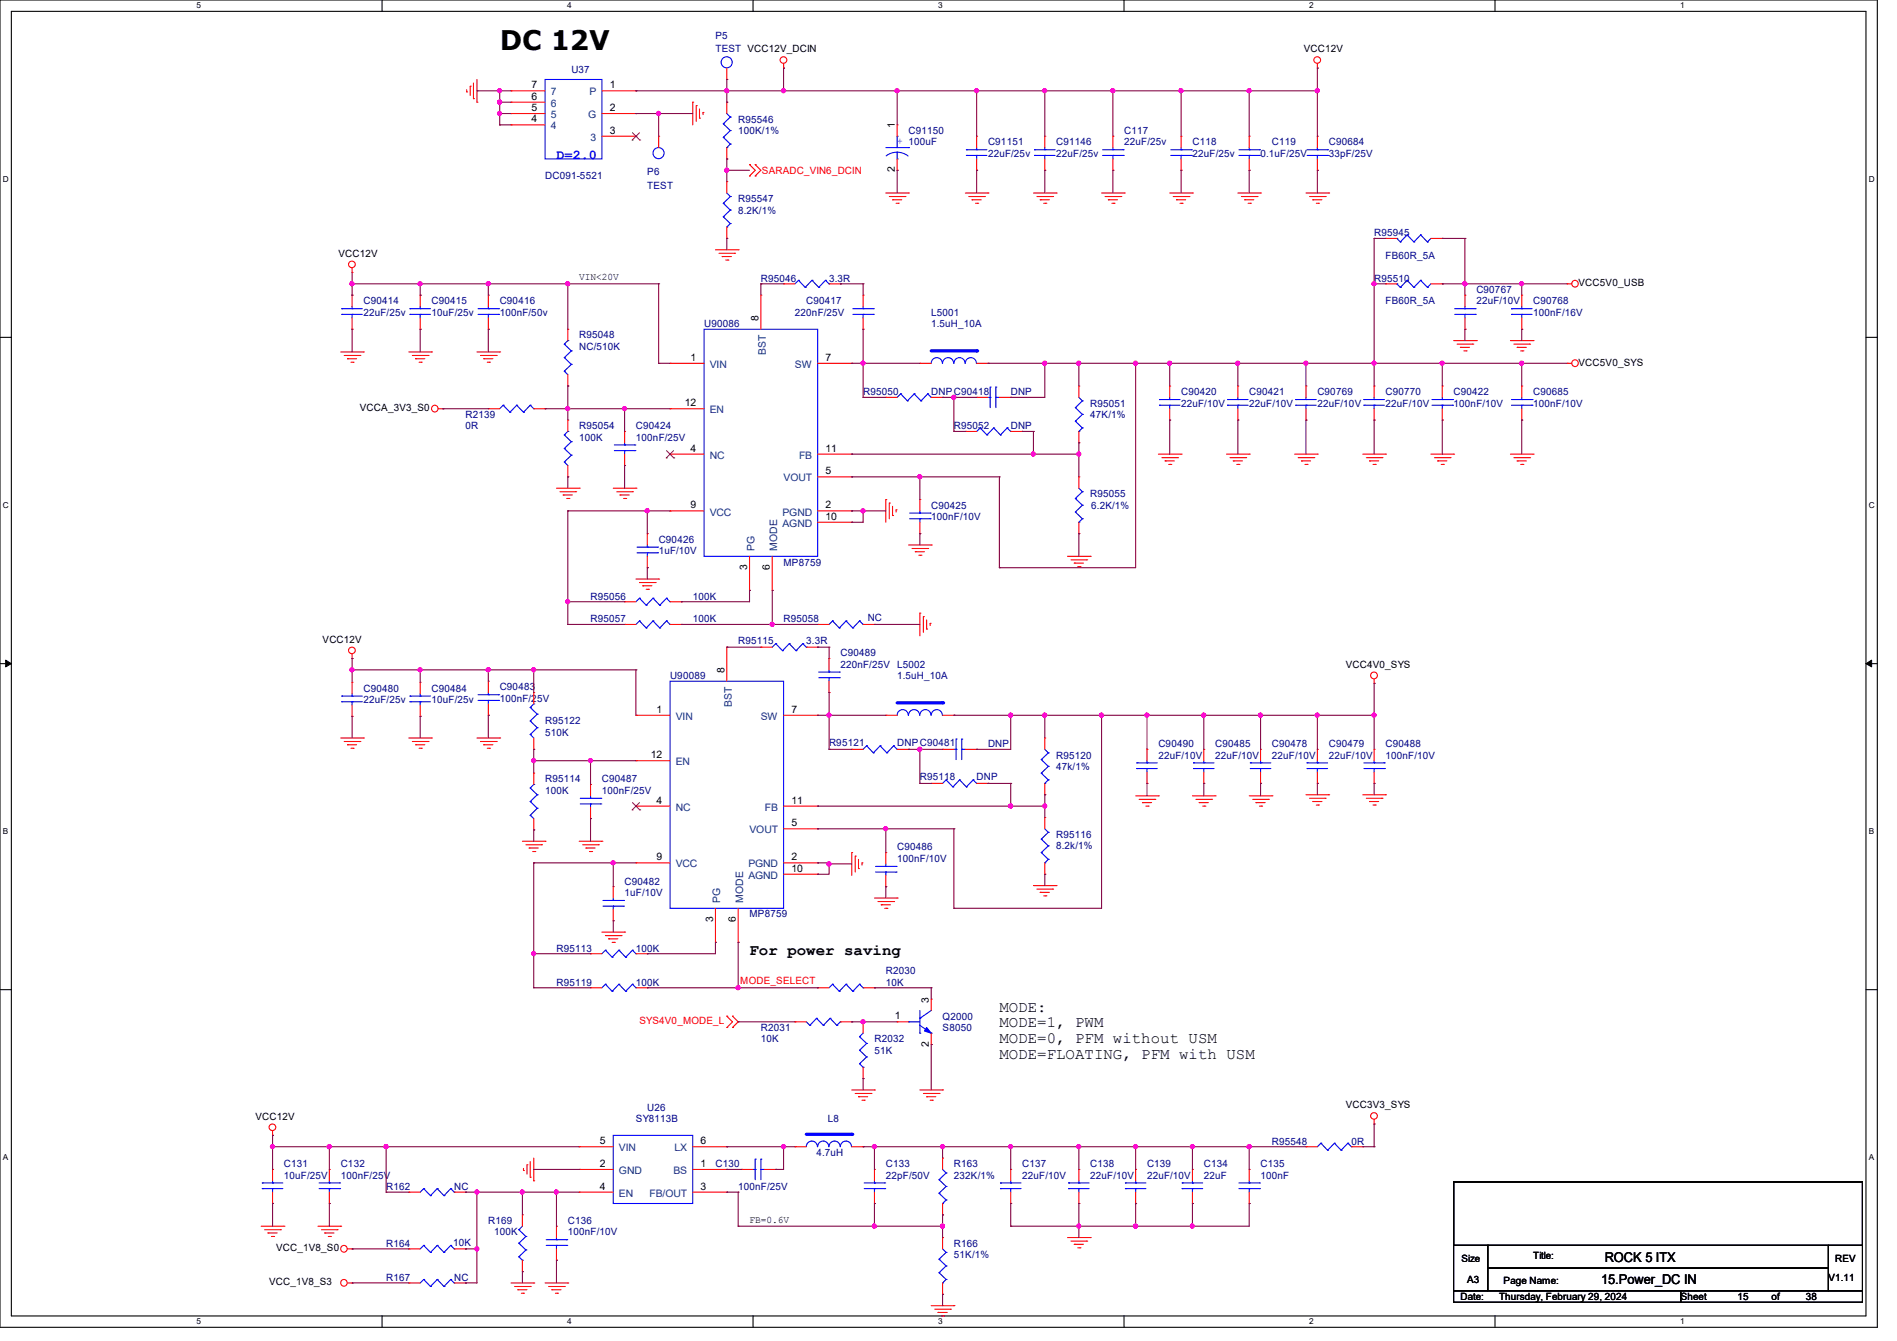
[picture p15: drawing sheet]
<svg xmlns="http://www.w3.org/2000/svg" width="297mm" height="210mm" viewBox="0 0 297 210" stroke-linecap="round" stroke-linejoin="round" font-family="sans-serif">
<defs><g id="words">
<text font-size="4.2" x="78.2" y="7.8">DC 12V</text>
<g font-size="2.5">
<text x="117.3" y="149.6">For power saving</text>
<text x="156.5" y="158.4">MODE:</text>
<text x="156.5" y="160.9">MODE=1, PWM</text>
<text x="156.5" y="163.3">MODE=0, PFM without USM</text>
<text x="156.5" y="165.8">MODE=FLOATING, PFM with USM</text>
</g>
<text font-size="2.1" fill="#00f" x="87.1" y="24.8">D=2.0</text>
<g font-size="2.1">
<text x="251.2" y="197.7">ROCK 5 ITX</text>
<text x="250.7" y="201.1">15.Power_DC IN</text>
</g>
<g font-size="1.6" fill="#000080">
<text x="89.5" y="11.4">U37</text>
<text x="112" y="6.1">P5</text>
<text x="112" y="8.2">TEST VCC12V_DCIN</text>
<text x="115.6" y="19.2">R95546</text>
<text x="115.6" y="21">100K/1%</text>
<text x="142.2" y="21">C91150</text>
<text x="154.7" y="22.8">C91151</text>
<text x="165.4" y="22.8">C91146</text>
<text x="176" y="21">C117</text>
<text x="176" y="22.8">22uF/25v</text>
<text x="186.7" y="22.8">C118</text>
<text x="199.1" y="22.8">C119</text>
<text x="208" y="22.8">C90684</text>
<text x="85.3" y="28.1">DC091-5521</text>
<text x="101.3" y="27.4">P6</text>
<text x="101.3" y="29.5">TEST</text>
<text x="154.7" y="24.6">22uF/25v</text>
<text x="165.4" y="24.6">22uF/25v</text>
<text x="186.7" y="24.6">22uF/25v</text>
<text x="197.4" y="24.6">0.1uF/25V</text>
<text x="208" y="24.6">33pF/25V</text>
<text x="115.6" y="31.7">R95547</text>
<text x="115.6" y="33.4">8.2K/1%</text>
<text x="215.1" y="37">R95945</text>
<text x="216.9" y="40.6">FB60R_5A</text>
<text x="56.9" y="47.7">C90414</text>
<text x="67.6" y="47.7">C90415</text>
<text x="78.2" y="47.7">C90416</text>
<text x="119.1" y="44.1">R95046</text>
<text x="126.2" y="47.7">C90417</text>
<text x="129.8" y="44.1">3.3R</text>
<text x="215.1" y="44.1">R95510</text>
<text x="216.9" y="47.7">FB60R_5A</text>
<text x="231.1" y="45.9">C90767</text>
<text x="231.1" y="47.7">22uF/10V</text>
<text x="240" y="47.7">C90768</text>
<text x="56.9" y="49.4">22uF/25v</text>
<text x="67.6" y="49.4">10uF/25v</text>
<text x="78.2" y="49.4">100nF/50v</text>
<text x="90.7" y="53">R95048</text>
<text x="110.2" y="51.2">U90086</text>
<text x="124.5" y="49.4">220nF/25V</text>
<text x="145.8" y="49.4">L5001</text>
<text x="145.8" y="51.2">1.5uH_10A</text>
<text x="240" y="49.4">100nF/16V</text>
<text x="90.7" y="54.8">NC/510K</text>
<text x="72.9" y="65.4">R2139</text>
<text x="135.1" y="61.9">R95050</text>
<text x="145.8" y="61.9">DNPC90418</text>
<text x="158.2" y="61.9">DNP</text>
<text x="170.7" y="63.7">R95051</text>
<text x="170.7" y="65.4">47K/1%</text>
<text x="184.9" y="61.9">C90420</text>
<text x="184.9" y="63.7">22uF/10V</text>
<text x="195.6" y="61.9">C90421</text>
<text x="195.6" y="63.7">22uF/10V</text>
<text x="206.2" y="61.9">C90769</text>
<text x="206.2" y="63.7">22uF/10V</text>
<text x="216.9" y="61.9">C90770</text>
<text x="216.9" y="63.7">22uF/10V</text>
<text x="227.6" y="61.9">C90422</text>
<text x="227.6" y="63.7">100nF/10V</text>
<text x="240" y="61.9">C90685</text>
<text x="240" y="63.7">100nF/10V</text>
<text x="72.9" y="67.2">0R</text>
<text x="90.7" y="67.2">R95054</text>
<text x="90.7" y="69">100K</text>
<text x="99.6" y="67.2">C90424</text>
<text x="99.6" y="69">100nF/25V</text>
<text x="149.4" y="67.2">R95052</text>
<text x="158.2" y="67.2">DNP</text>
<text x="170.7" y="77.9">R95055</text>
<text x="145.8" y="79.7">C90425</text>
<text x="145.8" y="81.4">100nF/10V</text>
<text x="170.9" y="79.7">6.2K/1%</text>
<text x="103.1" y="85">C90426</text>
<text x="103.1" y="86.8">1uF/10V</text>
<text x="122.7" y="88.6">MP8759</text>
<text x="92.5" y="93.9">R95056</text>
<text x="108.5" y="93.9">100K</text>
<text x="92.5" y="97.5">R95057</text>
<text x="108.5" y="97.5">100K</text>
<text x="115.6" y="100.8">R95115</text>
<text x="122.7" y="97.5">R95058</text>
<text x="126.2" y="100.8">3.3R</text>
<text x="135.8" y="97.3">NC</text>
<text x="104.9" y="106.3">U90089</text>
<text x="131.6" y="102.8">C90489</text>
<text x="131.6" y="104.6">220nF/25V</text>
<text x="140.5" y="104.6">L5002</text>
<text x="140.5" y="106.3">1.5uH_10A</text>
<text x="56.9" y="108.3">C90480</text>
<text x="56.9" y="110.1">22uF/25v</text>
<text x="67.6" y="108.3">C90484</text>
<text x="67.6" y="110.1">10uF/25v</text>
<text x="78.2" y="108.1">C90483</text>
<text x="78.2" y="109.9">100nF/25V</text>
<text x="85.3" y="113.5">R95122</text>
<text x="85.3" y="115.2">510K</text>
<text x="129.8" y="116.8">R95121</text>
<text x="140.5" y="116.8">DNPC90481</text>
<text x="154.7" y="117">DNP</text>
<text x="165.4" y="118.8">R95120</text>
<text x="181.4" y="117">C90490</text>
<text x="181.4" y="118.8">22uF/10V</text>
<text x="190.2" y="117">C90485</text>
<text x="190.2" y="118.8">22uF/10V</text>
<text x="199.1" y="117">C90478</text>
<text x="199.1" y="118.8">22uF/10V</text>
<text x="208" y="117">C90479</text>
<text x="208" y="118.8">22uF/10V</text>
<text x="216.9" y="117">C90488</text>
<text x="216.9" y="118.8">100nF/10V</text>
<text x="85.3" y="122.5">R95114</text>
<text x="85.3" y="124.3">100K</text>
<text x="94.2" y="122.5">C90487</text>
<text x="94.2" y="124.3">100nF/25V</text>
<text x="144" y="122.2">R95118</text>
<text x="152.9" y="122.2">DNP</text>
<text x="165.4" y="120.6">47k/1%</text>
<text x="165.4" y="131.2">R95116</text>
<text x="140.5" y="133.2">C90486</text>
<text x="140.5" y="135">100nF/10V</text>
<text x="165.4" y="133">8.2k/1%</text>
<text x="97.8" y="138.5">C90482</text>
<text x="97.8" y="140.3">1uF/10V</text>
<text x="117.3" y="143.7">MP8759</text>
<text x="87.1" y="149">R95113</text>
<text x="99.6" y="149">100K</text>
<text x="87.1" y="154.3">R95119</text>
<text x="99.6" y="154.3">100K</text>
<text x="138.7" y="152.6">R2030</text>
<text x="138.7" y="154.3">10K</text>
<text x="119.1" y="161.5">R2031</text>
<text x="147.6" y="159.7">Q2000</text>
<text x="147.6" y="161.5">S8050</text>
<text x="119.1" y="163.2">10K</text>
<text x="136.9" y="163.2">R2032</text>
<text x="136.9" y="165">51K</text>
<text x="101.3" y="173.9">U26</text>
<text x="99.6" y="175.7">SY8113B</text>
<text x="129.6" y="175.7">L8</text>
<text x="199.1" y="179.2">R95548</text>
<text x="211.6" y="179.2">0R</text>
<text x="44.4" y="182.8">C131</text>
<text x="44.4" y="184.6">10uF/25V</text>
<text x="53.3" y="182.8">C132</text>
<text x="53.3" y="184.6">100nF/25V</text>
<text x="112" y="182.8">C130</text>
<text x="127.8" y="181">4.7uH</text>
<text x="138.7" y="182.8">C133</text>
<text x="138.7" y="184.6">22pF/50V</text>
<text x="149.4" y="182.8">R163</text>
<text x="149.4" y="184.6">232K/1%</text>
<text x="160" y="182.8">C137</text>
<text x="160" y="184.6">22uF/10V</text>
<text x="170.7" y="182.8">C138</text>
<text x="170.7" y="184.6">22uF/10V</text>
<text x="179.6" y="182.8">C139</text>
<text x="179.6" y="184.6">22uF/10V</text>
<text x="188.5" y="182.8">C134</text>
<text x="188.5" y="184.6">22uF</text>
<text x="197.4" y="182.8">C135</text>
<text x="197.4" y="184.6">100nF</text>
<text x="60.5" y="186.4">R162</text>
<text x="71.1" y="186.4">NC</text>
<text x="76.5" y="191.7">R169</text>
<text x="88.9" y="191.7">C136</text>
<text x="115.6" y="186.4">100nF/25V</text>
<text x="60.5" y="195.2">R164</text>
<text x="71" y="195.1">10K</text>
<text x="77.3" y="193.5">100K</text>
<text x="88.9" y="193.5">100nF/10V</text>
<text x="149.4" y="195.2">R166</text>
<text x="149.4" y="197">51K/1%</text>
<text x="60.5" y="200.6">R167</text>
<text x="71.1" y="200.6">NC</text>
</g>
<g font-size="1.6">
<text x="204.1" y="8.2">VCC12V</text>
<text x="83.2" y="17.4">5</text>
<text x="83.2" y="15.6">6</text>
<text x="83.2" y="13.8">7</text>
<text x="95.5" y="13.8">1</text>
<text x="95.5" y="17.4">2</text>
<text x="83.2" y="19.2">4</text>
<text x="95.5" y="21">3</text>
<text x="140.1" y="20.1" transform="rotate(-90 140.1 20.1)">1</text>
<text x="140.1" y="27" transform="rotate(-90 140.1 27)">2</text>
<text x="53" y="40.2">VCC12V</text>
<text x="90.7" y="43.9">VIN&lt;20V</text>
<text x="247.1" y="44.8">VCC5V0_USB</text>
<text x="118.7" y="50.3" transform="rotate(-90 118.7 50.3)">8</text>
<text x="108.1" y="56.5">1</text>
<text x="129.2" y="56.5">7</text>
<text x="247.1" y="57.3">VCC5V0_SYS</text>
<text x="56.3" y="64.4">VCCA_3V3_S0</text>
<text x="107.2" y="63.6">12</text>
<text x="108.1" y="70.7">4</text>
<text x="129.2" y="70.7">11</text>
<text x="129.2" y="74.3">5</text>
<text x="108.1" y="79.6">9</text>
<text x="129.2" y="79.6">2</text>
<text x="129.2" y="81.4">10</text>
<text x="117" y="89.2" transform="rotate(-90 117 89.2)">3</text>
<text x="120.5" y="89.2" transform="rotate(-90 120.5 89.2)">6</text>
<text x="50.5" y="100.7">VCC12V</text>
<text x="113.4" y="105.5" transform="rotate(-90 113.4 105.5)">8</text>
<text x="210.7" y="104.6">VCC4V0_SYS</text>
<text x="102.8" y="111.6">1</text>
<text x="123.9" y="111.6">7</text>
<text x="101.9" y="118.7">12</text>
<text x="102.8" y="125.9">4</text>
<text x="123.9" y="125.9">11</text>
<text x="123.9" y="129.4">5</text>
<text x="102.8" y="134.7">9</text>
<text x="123.9" y="134.7">2</text>
<text x="123.9" y="136.5">10</text>
<text x="111.6" y="144.4" transform="rotate(-90 111.6 144.4)">3</text>
<text x="115.2" y="144.4" transform="rotate(-90 115.2 144.4)">6</text>
<text x="140.1" y="159.6">1</text>
<text x="145.4" y="157" transform="rotate(-90 145.4 157)">3</text>
<text x="145.4" y="163.9" transform="rotate(-90 145.4 163.9)">2</text>
<text x="210.7" y="173.6">VCC3V3_SYS</text>
<text x="40" y="175.3">VCC12V</text>
<text x="93.9" y="179.2">5</text>
<text x="109.7" y="179.2">6</text>
<text x="93.9" y="182.8">2</text>
<text x="109.7" y="182.8">1</text>
<text x="93.9" y="186.3">4</text>
<text x="109.7" y="186.3">3</text>
<text x="117.3" y="191.5">FB=0.6V</text>
<text x="43.2" y="196">VCC_1V8_S0</text>
<text x="228.8" y="197.6">Size</text>
<text x="240" y="197.2">Title:</text>
<text x="287.3" y="197.6">REV</text>
<text x="42.1" y="201.3">VCC_1V8_S3</text>
<text x="228.6" y="203.6">Date:</text>
<text x="229.7" y="200.9">A3</text>
<text x="234.7" y="203.6">Thursday, February 29, 2024</text>
<text x="235.4" y="201.1">Page Name:</text>
<text x="263.1" y="203.6">Sheet</text>
<text x="272" y="203.6">15</text>
<text x="277.4" y="203.6">of</text>
<text x="282.7" y="203.6">38</text>
<text x="286.3" y="200.6">V1.11</text>
</g>
<g font-size="1.6" fill="#004080">
<text x="86.2" y="16.7">6</text>
<text x="86.2" y="14.9">7</text>
<text x="92.3" y="14.9">P</text>
<text x="86.2" y="20.3">4</text>
<text x="86.2" y="18.5">5</text>
<text x="92.1" y="18.5">G</text>
<text x="92.5" y="22.1">3</text>
<text x="111.1" y="57.6">VIN</text>
<text x="119.9" y="55.7" transform="rotate(-90 119.9 55.7)">BST</text>
<text x="124.5" y="57.6">SW</text>
<text x="111.1" y="64.7">EN</text>
<text x="111.1" y="71.8">NC</text>
<text x="125.1" y="71.8">FB</text>
<text x="122.7" y="75.4">VOUT</text>
<text x="111.1" y="80.7">VCC</text>
<text x="122.5" y="80.7">PGND</text>
<text x="122.5" y="82.5">AGND</text>
<text x="118.1" y="86.2" transform="rotate(-90 118.1 86.2)">PG</text>
<text x="121.7" y="86.2" transform="rotate(-90 121.7 86.2)">MODE</text>
<text x="105.8" y="112.7">VIN</text>
<text x="114.6" y="110.8" transform="rotate(-90 114.6 110.8)">BST</text>
<text x="119.1" y="112.7">SW</text>
<text x="105.8" y="119.8">EN</text>
<text x="105.8" y="127">NC</text>
<text x="117.3" y="130.5">VOUT</text>
<text x="119.8" y="127">FB</text>
<text x="105.8" y="135.8">VCC</text>
<text x="117.2" y="135.8">PGND</text>
<text x="117.2" y="137.6">AGND</text>
<text x="112.8" y="141.4" transform="rotate(-90 112.8 141.4)">PG</text>
<text x="116.3" y="141.4" transform="rotate(-90 116.3 141.4)">MODE</text>
<text x="96.9" y="183.9">GND</text>
<text x="96.9" y="180.3">VIN</text>
<text x="105.5" y="183.9">BS</text>
<text x="105.6" y="180.3">LX</text>
<text x="96.9" y="187.4">EN</text>
<text x="101.7" y="187.4">FB/OUT</text>
</g>
<text font-size="1.6" fill="#00f" x="140.5" y="22.6">+ 100uF</text>
<g font-size="1.6" fill="#f00">
<text x="119.3" y="27.2">SARADC_VIN6_DCIN</text>
<text x="115.9" y="154.1">MODE_SELECT</text>
<text x="100.1" y="160.4">SYS4V0_MODE_L</text>
</g>
<g font-size="1.3">
<text x="30.8" y="1.3">5</text>
<text x="88.8" y="1.3">4</text>
<text x="146.9" y="1.3">3</text>
<text x="205" y="1.3">2</text>
<text x="263.1" y="1.3">1</text>
<text x=".5" y="28.4">D</text>
<text x="292.6" y="28.4">D</text>
<text x=".5" y="79.5">C</text>
<text x="292.6" y="79.5">C</text>
<text x=".5" y="130.6">B</text>
<text x="292.6" y="130.6">B</text>
<text x=".5" y="181.7">A</text>
<text x="292.6" y="181.7">A</text>
<text x="30.8" y="207.4">5</text>
<text x="88.8" y="207.4">4</text>
<text x="146.9" y="207.4">3</text>
<text x="205" y="207.4">2</text>
<text x="263.1" y="207.4">1</text>
</g>
</g></defs>
<g fill="none" stroke="#000" stroke-width=".17">
<path d="M0 0h293.9v207.9h-293.9zM1.8 1.8h290.3v204.3h-290.3zM59.8 0v1.8M117.9 0v1.8M176 0v1.8M234.1 0v1.8M0 52.8h1.8M292.1 52.8h1.8M0 103.9h1.8M292.1 103.9h1.8M0 155h1.8M292.1 155h1.8"/>
<path d="M227.6 185.1h64v9.9h-64zM227.6 195h5.3v7.1h-5.3zM232.9 195h53.4v3.6h-53.4zM232.9 198.6h53.4v3.5h-53.4zM286.3 195h5.3v7.1h-5.3zM59.8 206.1v1.8M117.9 206.1v1.8M176 206.1v1.8M227.6 202.1h35.5v1.8h-35.5zM234.1 206.1v1.8M263.1 202.1h28.5v1.8h-28.5z"/>
</g>
<path d="M.9 103.4l.9 .5-.9 .5zM292.1 103.9l.9-.5v1z" fill="#000"/>
<path d="M.9 103.4l.9 .5-.9 .5zM292.1 103.9l.9-.5v1z" fill="none" stroke="#000" stroke-width=".16"/>
<g fill="none" stroke="#f00" stroke-width=".17">
<path d="M73.1 14.4h.1M73.1 14.1v.3M73.6 13.5h.1M73.6 13.5v1.4M74.1 15.5h.1M74.1 13v2.5M74.7 16h.1M74.7 12.4v3.6M108.5 16h.1M108.5 16v3.6M109 16.6h.1M109 16.6v2.4"/>
<path d="M109.5 18.5h.1M109.5 17.1v1.4M110.1 17.6h.1M110.1 17.6v.3M122.7 10.7h.1M122.7 9.9v.8M206.2 10.7h.1M206.2 9.9v.8M112 39.1h3.6M112.6 39.7h2.4M115 39.7h.1M115.6 39.1h.1"/>
<path d="M117.3 27.6h.1M117.3 25.8h.1M117.3 25.8l.9 .9-.9 .9M118.2 27.6h.1M118.2 25.8h.1M118.2 25.8l.9 .9-.9 .9M138.7 30.2h3.5M139.2 30.8h2.5M139.7 31.3h.1M139.7 31.3h1.5M140.3 31.8h.3M140.6 31.8h.1"/>
<path d="M141.7 30.8h.1M142.2 30.2h.1M151.1 30.2h3.6M151.7 30.8h2.4M152.2 31.3h.1M152.2 31.3h1.4M152.7 31.8h.4M153.1 31.8h.1M154.1 30.8h.1M154.7 30.2h.1M161.8 30.2h3.6M162.3 30.8h2.5"/>
<path d="M162.9 31.3h.1M162.9 31.3h1.4M163.4 31.8h.3M163.7 31.8h.1M164.8 30.8h.1M165.4 30.2h.1M172.5 30.2h3.5M173 30.8h2.5M173.5 31.3h.1M173.5 31.3h1.5M174.1 31.8h.3M174.4 31.8h.1"/>
<path d="M175.5 30.8h.1M176 30.2h.1M183.1 30.2h3.6M183.7 30.8h2.4M184.2 31.3h.1M184.2 31.3h1.4M184.7 31.8h.4M185.1 31.8h.1M186.1 30.8h.1M186.7 30.2h.1M193.8 30.2h3.6M194.4 30.8h2.4"/>
<path d="M194.9 31.3h.1M194.9 31.3h1.4M195.4 31.8h.3M195.7 31.8h.1M196.8 30.8h.1M197.4 30.2h.1M204.5 30.2h3.5M205 30.8h2.5M205.5 31.3h.1M205.5 31.3h1.5M206.1 31.8h.3M206.4 31.8h.1"/>
<path d="M207.5 30.8h.1M208 30.2h.1M53.3 55.1h3.6M53.9 55.7h2.4M54.4 56.2h.1M54.4 56.2h1.4M54.9 56.7h.4M55.1 42.7h.1M55.1 42v.7M55.3 56.7h.1M56.3 55.7h.1M56.9 55.1h.1"/>
<path d="M64 55.1h3.6M64.6 55.7h2.4M65.1 56.2h.1M65.1 56.2h1.4M65.6 56.7h.4M66 56.7h.1M67 55.7h.1M67.6 55.1h.1M74.7 55.1h3.5M75.2 55.7h2.5M75.7 56.2h.1M75.7 56.2h1.5"/>
<path d="M76.3 56.7h.3M76.6 56.7h.1M77.7 55.7h.1M78.2 55.1h.1M113.1 40.2h.1M113.1 40.2h1.4M113.6 40.7h.4M114 40.7h.1M227.6 53.3h3.5M228.1 53.9h2.5M228.6 54.4h.1M228.6 54.4h1.5"/>
<path d="M229.2 54.9h.3M229.5 54.9h.1M230.6 53.9h.1M231.1 53.3h.1M236.5 53.3h3.5M237 53.9h2.5M237.5 54.4h.1M237.5 54.4h1.5M238.1 54.9h.3M238.4 54.9h.1M239.5 53.9h.1M240 53.3h.1"/>
<path d="M245.4 44.4h.1M245.4 56.9h.1M245.4 44.4h.7M245.4 56.9h.7M68.6 64h.7M69.3 64h.1M87.1 76.5h3.6M87.7 77h2.4M88.2 77.5h.1M88.2 77.5h1.4M88.7 78.1h.4M89.1 78.1h.1"/>
<path d="M90.1 77h.1M90.7 76.5h.1M96 76.5h3.6M96.6 77h2.4M97.1 77.5h.1M97.1 77.5h1.4M97.6 78.1h.4M98 78.1h.1M99 77h.1M99.6 76.5h.1M138.7 78.2h.1M138.7 78.2v3.6"/>
<path d="M139.2 78.8h.1M139.2 78.8v2.4M139.7 79.3v1.4M140.3 79.8h.1M140.3 79.8v.4M181.4 71.1h3.5M181.9 71.7h2.5M182.4 72.2h.1M182.4 72.2h1.5M183 72.7h.3M183.3 72.7h.1M184.4 71.7h.1"/>
<path d="M184.9 71.1h.1M192 71.1h3.6M192.6 71.7h2.4M193.1 72.2h.1M193.1 72.2h1.4M193.6 72.7h.4M194 72.7h.1M195 71.7h.1M195.6 71.1h.1M202.7 71.1h3.5M203.2 71.7h2.5M203.8 72.2h.1"/>
<path d="M203.8 72.2h1.4M204.3 72.7h.3M204.6 72.7h.1M205.7 71.7h.1M206.2 71.1h.1M213.4 71.1h3.5M213.9 71.7h2.5M214.4 72.2h.1M214.4 72.2h1.5M215 72.7h.3M215.3 72.7h.1M216.4 71.7h.1"/>
<path d="M216.9 71.1h.1M224 71.1h3.6M224.6 71.7h2.4M225.1 72.2h.1M225.1 72.2h1.4M225.6 72.7h.4M226 72.7h.1M227 71.7h.1M227.6 71.1h.1M236.5 71.1h3.5M237 71.7h2.5M237.5 72.2h.1"/>
<path d="M237.5 72.2h1.5M238.1 72.7h.3M238.4 72.7h.1M239.5 71.7h.1M240 71.1h.1M99.6 90.7h3.5M100.1 91.2h2.5M100.6 91.7h.1M100.6 91.7h1.5M101.2 92.3h.3M101.5 92.3h.1M102.6 91.2h.1"/>
<path d="M103.1 90.7h.1M139.7 80.7h.1M142.2 85.3h3.6M142.8 85.9h2.4M143.3 86.4h.1M143.3 86.4h1.4M143.8 87h.4M144 96h.1M144 96v3.6M144.2 87h.1M144.6 96.6h.1M144.6 96.6v2.4"/>
<path d="M145.1 98.5h.1M145.1 97.1v1.4M145.2 85.9h.1M145.6 97.6h.1M145.6 97.6v.4M145.8 85.3h.1M167.1 87.1h3.6M167.7 87.7h2.4M168.2 88.2h.1M168.2 88.2h1.4M168.7 88.7h.4M169.1 88.7h.1"/>
<path d="M170.1 87.7h.1M170.7 87.1h.1M53.3 115.6h3.6M53.9 116.1h2.4M54.4 116.6h.1M54.4 116.6h1.4M54.9 117.2h.4M55.1 103.1h.1M55.1 102.4v.7M55.3 117.2h.1M56.3 116.1h.1M56.9 115.6h.1"/>
<path d="M64 115.6h3.6M64.6 116.1h2.4M65.1 116.6h.1M65.1 116.6h1.4M65.6 117.2h.4M66 117.2h.1M67 116.1h.1M67.6 115.6h.1M74.7 115.6h3.5M75.2 116.1h2.5M75.7 116.6h.1M75.7 116.6h1.5"/>
<path d="M76.3 117.2h.3M76.6 117.2h.1M77.7 116.1h.1M78.2 115.6h.1M215.1 107h.1M215.1 106.3v.7M81.8 131.7h3.5M82.3 132.3h2.5M82.8 132.8h.1M82.8 132.8h1.5M83.4 133.3h.3M83.7 133.3h.1"/>
<path d="M84.8 132.3h.1M85.3 131.7h.1M90.7 131.7h3.5M91.2 132.3h2.5M91.7 132.8h.1M91.7 132.8h1.5M92.3 133.3h.3M92.6 133.3h.1M93.7 132.3h.1M94.2 131.7h.1M133.3 133.5h.1M133.3 133.5v3.6"/>
<path d="M133.9 134.1h.1M133.9 134.1v2.5M134.4 136h.1M134.4 134.6v1.4M135 135.1h.1M135 135.1v.4M161.8 138.7h3.6M162.3 139.2h2.5M162.9 139.7h.1M162.9 139.7h1.4M164.8 139.2h.1M165.4 138.7h.1"/>
<path d="M177.8 124.6h3.6M178.4 125.2h2.4M178.9 125.7h.1M178.9 125.7h1.4M179.4 126.2h.3M179.7 126.2h.1M180.8 125.2h.1M181.4 124.6h.1M186.7 124.6h3.5M187.2 125.2h2.5M187.7 125.7h.1M187.7 125.7h1.5"/>
<path d="M188.3 126.2h.3M188.6 126.2h.1M189.7 125.2h.1M190.2 124.6h.1M195.6 124.6h3.5M196.1 125.2h2.5M196.6 125.7h.1M196.6 125.7h1.5M197.2 126.2h.3M197.5 126.2h.1M198.6 125.2h.1M199.1 124.6h.1"/>
<path d="M204.5 124.5h3.5M205 125h2.5M205.5 125.5h.1M205.5 125.5h1.5M206.1 126.1h.3M206.4 126.1h.1M207.5 125h.1M208 124.5h.1M213.4 124.5h3.5M213.9 125h2.5M214.4 125.5h.1M214.4 125.5h1.5"/>
<path d="M215 126.1h.3M215.3 126.1h.1M216.4 125h.1M216.9 124.5h.1M94.2 146h3.6M94.8 146.5h2.4M95.3 147h.1M95.3 147h1.4M95.8 147.6h.4M96.2 147.6h.1M97.2 146.5h.1M97.8 146h.1"/>
<path d="M113.8 159.1h.1M113.8 159.1l.9 .9-.9 .9M114.7 159.1h.1M114.7 159.1l.9 .9-.9 .9M136.9 140.6h3.6M137.5 141.2h2.4M138 141.7h.1M138 141.7h1.4M138.5 142.2h.4M138.9 142.2h.1M139.9 141.2h.1M140.5 140.6h.1"/>
<path d="M163.4 140.3h.3M163.7 140.3h.1M42.7 177.8h.1M42.7 177.1v.7M113.8 160.9h.1M114.7 160.9h.1M133.3 170.7h3.6M133.9 171.2h2.5M134.4 171.7h.1M134.4 171.7h1.4M135 172.3h.3M135.3 172.3h.1"/>
<path d="M136.4 171.2h.1M136.9 170.7h.1M144 170.7h3.6M144.6 171.2h2.4M145.1 171.7h.1M145.1 171.7h1.4M145.6 172.3h.4M146 172.3h.1M147 171.2h.1M147.6 170.7h.1M215.1 176h.1M215.1 175.3v.7"/>
<path d="M40.9 192h3.5M41.4 192.6h2.5M42 193.1h.1M42 193.1h1.4M42.5 193.6h.3M42.8 193.6h.1M43.9 192.6h.1M44.4 192h.1M49.8 192h3.5M50.3 192.6h2.5M50.8 193.1h.1M50.8 193.1h1.5"/>
<path d="M51.4 193.6h.3M51.7 193.6h.1M52.8 192.6h.1M53.3 192h.1M54.4 195.6h.7M55.1 195.6h.1M82 183.3h.1M82 183v.3M82.5 182.4h.1M82.5 182.4v1.5M83 184.4h.1M83 181.9v2.5"/>
<path d="M83.6 184.9h.1M83.6 181.4v3.5M116.1 183.1h.1M116.1 183.1h1.8M119.7 183.1h1.8M121.5 183.1h.1M147.6 181.4h.1M147.6 190.2h.1M147.6 181.4v1.7M147.6 188.5v1.7M167.1 193.8h3.6M167.7 194.4h2.4"/>
<path d="M168.2 194.9h.1M168.2 194.9h1.4M168.7 195.4h.4M169.1 195.4h.1M170.1 194.4h.1M170.7 193.8h.1M54.4 200.9h.7M55.1 200.9h.1M80 200.9h3.6M80.6 201.5h2.4M81.1 202h.1M81.1 202h1.4"/>
<path d="M81.6 202.5h.4M82 202.5h.1M83 201.5h.1M83.6 200.9h.1M85.3 200.9h3.6M85.9 201.5h2.4M86.4 202h.1M86.4 202h1.4M87 202.5h.3M87.3 202.5h.1M88.3 201.5h.1M88.9 200.9h.1"/>
<path d="M145.8 204.5h3.6M146.3 205h2.5M146.9 205.5h.1M146.9 205.5h1.4M147.4 206.1h.3M147.7 206.1h.1M148.8 205h.1M149.4 204.5h.1"/>
<circle cx="122.7" cy="9.4" r=".52"/>
<circle cx="206.2" cy="9.4" r=".52"/>
<circle cx="55.1" cy="41.4" r=".52"/>
<circle cx="246.6" cy="56.9" r=".52"/>
<circle cx="246.6" cy="44.4" r=".52"/>
<circle cx="68.1" cy="64" r=".52"/>
<circle cx="55.1" cy="101.9" r=".52"/>
<circle cx="215.1" cy="105.8" r=".53"/>
<circle cx="42.7" cy="176.5" r=".52"/>
<circle cx="215.1" cy="174.8" r=".52"/>
<circle cx="53.8" cy="195.6" r=".52"/>
<circle cx="53.8" cy="200.9" r=".52"/>
</g>
<g fill="none" stroke="#00f" stroke-width=".17">
<path d="M126.2 179.6a.87 .87 0 0 1 .9-.9 .87 .87 0 0 1 .9 .9M128 179.6a.87 .87 0 0 1 .9-.9 .87 .87 0 0 1 .9 .9M129.8 179.6a.87 .87 0 0 1 .9-.9 .87 .87 0 0 1 .8 .9M131.6 179.6a.87 .87 0 0 1 .8-.9 .87 .87 0 0 1 .9 .9M117.9 183.1h.3M118.2 183.1h.1M118.2 181.5h.1M118.2 181.5v3.2M119.1 181.5h.1M119.1 183.1h.1M119.1 183.1h.6M119.1 181.5v3.2"/>
<path d="M147 184.7h.1M147 186.9h.1M147 184.7l1.1 1.1M147 186.9l1.1 1M147.6 188.5h.1M147.6 183.1l.5 .6M148.1 183.7h.1M148.1 185.8h.1M148.1 187.9h.1M148.1 183.7l-1.1 1M148.1 185.8l-1.1 1.1M148.1 187.9l-.5 .6"/>
</g>
<path d="M126.2 177.6h7.1" fill="none" stroke="#00f" stroke-width=".51"/>
<circle cx="133.3" cy="177.6" r=".25" fill="#00f"/>
<g fill="none" stroke="#f00" stroke-width=".17">
<path d="M65.8 46.2h.1M65.8 51.6h.1M65.8 46.2v1.8M65.8 49.8v1.8M152.9 62.2h.1M152.9 62.2h1.8M156.5 62.2h1.7M158.2 62.2h.1M215.1 60.5h.1M215.1 65.8h.1M215.1 60.5v1.7M215.1 64v1.8"/>
<path d="M99.6 112h.1M99.6 119.1h.1M99.6 112h5.3M99.6 119.1h5.3M113.8 101.3h.1M113.8 101.3v5.4M122.7 112h5.3M128 112h.1M147.6 117.3h.1M147.6 117.3h1.8M151.1 117.3h1.8M152.9 117.3h.1"/>
<path d="M99.6 126.2h.1M99.6 135.1h.1M99.6 135.1h5.3M99.6 126.2h5.3M122.7 135.1h5.3M122.7 126.2h5.3M122.7 129.8h5.3M122.7 136.9h5.3M128 135.1h.1M128 129.8h.1M128 136.9h.1M128 126.2h.1"/>
<path d="M145.8 122.7h.1M145.8 122.7h1.8M152.9 122.7h1.8M154.7 122.7h.1M92.5 149.4h.1M92.5 149.4h1.7M99.6 149.4h1.7M101.3 149.4h.1M112 147.6h.1M112 142.2v5.4M115.6 147.6h.1M115.6 142.2v5.4"/>
<path d="M124.5 179.6h.1M124.5 179.6h1.7M133.3 179.6h1.8M135.1 179.6h.1"/>
</g>
<g fill="none" stroke="#00f" stroke-width=".17">
<path d="M64.2 49.2h.1M64.2 48.3h.1M64.2 49.2h3.2M64.2 48.3h3.2M65.8 48.3h.1M65.8 49.2h.1M65.8 48v.3M65.8 49.2v.6M154.7 62.2h.3M155 62.2h.1M155 60.6h.1M155 60.6v3.2"/>
<path d="M155.9 60.6h.1M155.9 62.2h.1M155.9 62.2h.6M155.9 60.6v3.2M213.5 63.5h.1M213.5 62.6h.1M213.5 63.5h3.2M213.5 62.6h3.2M215.1 62.6h.1M215.1 63.5h.1M215.1 62.2v.4M215.1 63.5v.5"/>
<path d="M104.9 106.7h17.8v35.5h-17.8zM140.5 112a.87 .87 0 0 1 .8-.9 .87 .87 0 0 1 .9 .9M142.2 112a.87 .87 0 0 1 .9-.9 .87 .87 0 0 1 .9 .9M144 112a.87 .87 0 0 1 .9-.9 .87 .87 0 0 1 .9 .9M145.8 112a.87 .87 0 0 1 .9-.9 .87 .87 0 0 1 .8 .9M149.4 117.3h.3M149.7 117.3h.1M149.7 115.7h.1M149.7 115.7v3.3M150.6 115.7h.1M150.6 117.3h.1M150.6 117.3h.5"/>
<path d="M150.6 115.7v3.3M148.1 122.1h.1M148.1 122.1l-.5 .6M148.1 122.1l1.1 1.1M149.2 123.2h.1M150.2 122.1h.1M150.2 122.1l-1 1.1M150.2 122.1l1.1 1.1M151.3 123.2h.1M152.4 122.1h.1M152.4 122.1l-1.1 1.1M152.4 122.1l.5 .6"/>
<path d="M152.9 122.7h.1M94.8 148.8h.1M94.8 148.8l-.6 .6M94.8 148.8l1 1.1M95.8 149.9h.1M96.9 148.8h.1M96.9 148.8l-1.1 1.1M96.9 148.8l1.1 1.1M98 149.9h.1M99 148.8h.1M99 148.8l-1 1.1M99 148.8l.6 .6"/>
<path d="M99.6 149.4h.1"/>
</g>
<path d="M99 126.8h.1M99 125.7l1.2 1.1M100.1 125.7l-1.1 1.1M100.2 126.8h.1" fill="none" stroke="#804000" stroke-width=".16"/>
<path d="M140.5 110.1h7.1" fill="none" stroke="#00f" stroke-width=".51"/>
<circle cx="147.6" cy="110.1" r=".25" fill="#00f"/>
<g fill="none" stroke="#f00" stroke-width=".17">
<path d="M184.9 21.3h.1M184.9 26.7h.1M184.9 21.3v1.8M184.9 24.9v1.8M216.9 44.4h.1M216.9 44.4h1.8M224 44.4h1.8M225.8 44.4h.1M229.4 46.2h.1M229.4 51.6h.1M229.4 46.2v1.8M229.4 49.8v1.8"/>
<path d="M88.9 74.7h.1M88.9 65.8h.1M88.9 65.8v1.8M88.9 72.9v1.8M138.7 112h.1M138.7 112h1.8M147.6 112h1.8M149.4 112h.1M128 154.7h.1M128 154.7h1.8M135.1 154.7h1.8M136.9 154.7h.1"/>
<path d="M64 186.7h.1M64 186.7h1.8M71.1 186.7h1.8M72.9 186.7h.1"/>
</g>
<g fill="none" stroke="#00f" stroke-width=".17">
<path d="M183.3 24.3h3.2M183.3 23.5h3.2M184.9 23.5h.1M184.9 24.3h.1M184.9 23.1v.4M184.9 24.3v.6M186.5 24.3h.1M186.5 23.5h.1M145.8 56.9a.87 .87 0 0 1 .9-.9 .87 .87 0 0 1 .8 .9M147.6 56.9a.87 .87 0 0 1 .8-.9 .87 .87 0 0 1 .9 .9M149.4 56.9a.87 .87 0 0 1 .8-.9 .87 .87 0 0 1 .9 .9M151.1 56.9a.87 .87 0 0 1 .9-.9 .87 .87 0 0 1 .9 .9"/>
<path d="M218.7 44.4h.1M218.7 44.4l.5 .6M219.2 45h.1M220.3 43.9h.1M220.3 43.9l1.1 1.1M220.3 43.9l-1.1 1.1M221.4 45h.1M222.4 43.9h.1M222.4 43.9l1.1 1.1M222.4 43.9l-1 1.1M223.5 45h.1M224 44.4l-.5 .6"/>
<path d="M227.8 49.2h3.2M227.8 48.3h3.2M229.4 48.3h.1M229.4 49.2h.1M229.4 48v.3M229.4 49.2v.6M231 49.2h.1M231 48.3h.1M88.3 72.3h.1M88.3 70.2h.1M88.3 68.1h.1M88.3 72.3l.6 .6"/>
<path d="M88.3 70.2l1.2 1.1M88.3 68.1l1.2 1.1M88.9 67.6h.1M88.9 67.6l-.6 .5M89.5 71.3h.1M89.5 69.2h.1M89.5 71.3l-1.2 1M89.5 69.2l-1.2 1M130.3 154.1h.1M130.3 154.1l-.5 .6M130.3 154.1l1.1 1.1M131.4 155.2h.1"/>
<path d="M132.5 154.1h.1M132.5 154.1l-1.1 1.1M132.5 154.1l1 1.1M133.5 155.2h.1M134.6 154.1h.1M134.6 154.1l-1.1 1.1M134.6 154.1l.5 .6M135.1 154.7h.1M66.3 186.1h.1M66.3 186.1l-.5 .6M66.3 186.1l1.1 1.1M67.4 187.2h.1"/>
<path d="M68.5 186.1h.1M68.5 186.1l-1.1 1.1M68.5 186.1l1 1.1M69.5 187.2h.1M70.6 186.1h.1M70.6 186.1l-1.1 1.1M70.6 186.1l.5 .6M71.1 186.7h.1"/>
</g>
<path d="M145.8 54.9h7.1" fill="none" stroke="#00f" stroke-width=".51"/>
<circle cx="152.9" cy="54.9" r=".25" fill="#00f"/>
<g fill="none" stroke="#f00" stroke-width=".17">
<path d="M80 19.6h.1M80 17.8h.1M80 16h.1M80 14.2h.1M80 14.2h5.3M80 17.8h5.3M80 19.6h5.3M80 16h5.3M94.2 14.2h5.4M94.2 17.8h5.4M99.6 14.2h.1M99.6 17.8h.1"/>
<path d="M113.8 16h.1M113.8 16v1.8M94.2 21.3h5.4M99.6 21.3h.1M113.8 28.4h.1M113.8 37.3h.1M113.8 24.9h.1M113.8 23.1v1.8M113.8 28.4v1.8M113.8 35.6v1.7M152.9 21.3h.1M152.9 26.7h.1"/>
<path d="M152.9 21.3v1.8M152.9 24.9v1.8M174.2 21.3h.1M174.2 26.7h.1M174.2 21.3v1.8M174.2 24.9v1.8M206.2 21.3h.1M206.2 26.7h.1M206.2 21.3v1.8M206.2 24.9v1.8M216.9 37.3h.1M216.9 37.3h1.8"/>
<path d="M224 37.3h1.8M225.8 37.3h.1M55.1 46.2h.1M55.1 51.6h.1M55.1 46.2v1.8M55.1 49.8v1.8M88.9 51.6h.1M88.9 51.6v1.7M88.9 58.7v1.8M104.9 56.9h.1M104.9 56.9h5.3M119.1 46.2h.1"/>
<path d="M119.1 46.2v5.4M122.7 44.4h.1M122.7 44.4h1.8M128 56.9h5.3M129.8 44.4h1.8M131.6 44.4h.1M133.3 56.9h.1M135.1 46.2h.1M135.1 51.6h.1M135.1 46.2v1.8M135.1 49.8v1.8M144 56.9h.1"/>
<path d="M144 56.9h1.8M152.9 56.9h1.8M154.7 56.9h.1M88.9 60.5h.1M97.8 67.6h.1M97.8 72.9h.1M97.8 67.6v1.7M97.8 71.1v1.8M104.9 71.1h.1M104.9 64h.1M104.9 71.1h5.3M104.9 64h5.3"/>
<path d="M128 71.1h5.3M128 74.7h5.3M133.3 74.7h.1M133.3 71.1h.1M138.7 62.2h.1M138.7 62.2h1.8M145.8 62.2h1.8M147.6 62.2h.1M168.9 60.5h.1M168.9 69.3h.1M168.9 60.5v1.7M168.9 67.6v1.7"/>
<path d="M204.5 60.5h.1M204.5 65.8h.1M204.5 60.5v1.7M204.5 64v1.8M238.3 60.5h.1M238.3 65.8h.1M238.3 60.5v1.7M238.3 64v1.8M97.8 97.8h.1M97.8 97.8h1.8M104.9 80h.1M104.9 97.8h1.8"/>
<path d="M104.9 80h5.3M106.7 97.8h.1M117.3 92.5h.1M117.3 87.1v5.4M120.9 92.5h.1M120.9 87.1v5.4M128 80h5.3M128 81.8h5.3M133.3 80h.1M133.3 81.8h.1M76.5 106.7h.1M76.5 112h.1"/>
<path d="M76.5 106.7v1.8M76.5 110.2v1.8M119.1 101.3h.1M119.1 101.3h1.8M126.2 101.3h1.8M128 101.3h.1M133.3 117.3h.1M133.3 117.3h1.8M140.5 117.3h1.7M142.2 117.3h.1M163.6 115.6h.1M163.6 115.6v1.7"/>
<path d="M188.5 117.3h.1M188.5 117.3v1.8M197.4 117.3h.1M197.4 117.3v1.8M92.5 122.9h.1M92.5 128.2h.1M92.5 122.9v1.7M92.5 126.4v1.8M163.6 124.5h.1M163.6 122.7v1.8M188.5 122.7h.1M188.5 120.9v1.8"/>
<path d="M197.4 122.7h.1M197.4 120.9v1.8M92.5 154.7h.1M92.5 154.7h1.7M99.6 154.7h1.7M101.3 154.7h.1M204.5 179.6h.1M204.5 179.6h1.7M211.6 179.6h1.8M213.4 179.6h.1M51.6 183.1h.1M51.6 188.5h.1"/>
<path d="M51.6 183.1v1.8M51.6 186.7v1.8M87.1 192h.1M87.1 197.4h.1M87.1 192v1.8M87.1 195.6v1.8M147.6 193.8h.1M147.6 193.8v1.8M168.9 183.1h.1M168.9 188.5h.1M168.9 183.1v1.8M168.9 186.7v1.8"/>
<path d="M195.6 183.1h.1M195.6 188.5h.1M195.6 183.1v1.8M195.6 186.7v1.8M64 200.9h.1M64 200.9h1.8M71.1 200.9h1.8M72.9 200.9h.1M147.6 202.7h.1M147.6 200.9v1.8"/>
</g>
<g fill="none" stroke="#00f" stroke-width=".17">
<path d="M85.3 12.4h8.9v12.5h-8.9zM113.2 19.4h.1M113.2 19.4l1.1 1M113.8 17.8l.5 .5M114.3 18.3h.1M114.3 18.3l-1.1 1.1M113.2 31.8h.1M113.2 34h.1M113.2 21.5h.1M113.2 31.8l1.1 1.1M113.2 34l1.1 1M113.2 21.5l1.1 1.1"/>
<path d="M113.8 35.6h.1M113.8 23.1h.1M113.8 30.2l.5 .6M114.3 30.8h.1M114.3 32.9h.1M114.3 35h.1M114.3 20.4h.1M114.3 22.6h.1M114.3 30.8l-1.1 1M114.3 32.9l-1.1 1.1M114.3 35l-.5 .6M114.3 20.4l-1.1 1.1"/>
<path d="M114.3 22.6l-.5 .5M151.3 24.3h.1M151.3 23.5h.1M151.3 24.3h3.2M151.3 23.5h3.2M152.9 23.5h.1M152.9 24.3h.1M152.9 23.1v.4M152.9 24.3v.6M172.6 24.3h3.3M172.6 23.5h3.3M174.2 23.5h.1"/>
<path d="M174.2 24.3h.1M174.2 23.1v.4M174.2 24.3v.6M175.9 24.3h.1M175.9 23.5h.1M204.6 24.3h3.3M204.6 23.5h3.3M206.2 23.5h.1M206.2 24.3h.1M206.2 23.1v.4M206.2 24.3v.6M207.9 24.3h.1"/>
<path d="M207.9 23.5h.1M218.7 37.3h.1M218.7 37.3l.5 .6M219.2 37.9h.1M220.3 36.8h.1M220.3 36.8l1.1 1.1M220.3 36.8l-1.1 1.1M221.4 37.9h.1M222.4 36.8h.1M222.4 36.8l1.1 1.1M222.4 36.8l-1 1.1M223.5 37.9h.1"/>
<path d="M224 37.3l-.5 .6M53.5 49.2h.1M53.5 48.3h.1M53.5 49.2h3.2M53.5 48.3h3.2M55.1 48.3h.1M55.1 49.2h.1M55.1 48v.3M55.1 49.2v.6M88.3 58.1h.1M88.3 56h.1M88.3 53.9h.1"/>
<path d="M88.3 58.1l.6 .6M88.3 56l1.2 1.1M88.3 53.9l1.2 1M88.9 53.3h.1M88.9 53.3l-.6 .6M89.5 57.1h.1M89.5 54.9h.1M89.5 57.1l-1.2 1M89.5 54.9l-1.2 1.1M110.2 51.6h17.8v35.5h-17.8zM125 43.9h.1M125 43.9l-.5 .5"/>
<path d="M125 43.9l1.1 1.1M126.1 45h.1M127.1 43.9h.1M127.1 43.9l-1 1.1M127.1 43.9l1.1 1.1M128.2 45h.1M129.2 43.9h.1M129.2 43.9l-1 1.1M129.2 43.9l.6 .5M129.8 44.4h.1M133.5 49.2h3.2M133.5 48.3h3.2"/>
<path d="M135.1 48.3h.1M135.1 49.2h.1M135.1 48v.3M135.1 49.2v.6M136.7 49.2h.1M136.7 48.3h.1M96.2 70.6h3.2M96.2 69.7h3.2M97.8 69.7h.1M97.8 70.6h.1M97.8 69.3v.4M97.8 70.6v.5"/>
<path d="M99.4 70.6h.1M99.4 69.7h.1M141 61.7h.1M141 61.7l-.5 .5M141 61.7l1.1 1.1M142.1 62.8h.1M143.1 61.7h.1M143.1 61.7l-1 1.1M143.1 61.7l1.1 1.1M144.2 62.8h.1M145.2 61.7h.1M145.2 61.7l-1 1.1"/>
<path d="M145.2 61.7l.6 .5M145.8 62.2h.1M168.4 63.8h.1M168.4 66h.1M168.4 63.8l1.1 1.1M168.4 66l1.1 1M168.9 67.6h.1M168.9 62.2l.6 .6M169.5 62.8h.1M169.5 64.9h.1M169.5 67h.1M169.5 62.8l-1.1 1"/>
<path d="M169.5 64.9l-1.1 1.1M169.5 67l-.6 .6M202.9 63.5h.1M202.9 62.6h.1M202.9 63.5h3.2M202.9 62.6h3.2M204.5 62.6h.1M204.5 63.5h.1M204.5 62.2v.4M204.5 63.5v.5M236.6 63.5h3.3M236.6 62.6h3.3"/>
<path d="M238.3 62.6h.1M238.3 63.5h.1M238.3 62.2v.4M238.3 63.5v.5M239.9 63.5h.1M239.9 62.6h.1M100.1 97.2h.1M100.1 97.2l-.5 .6M100.1 97.2l1.1 1.1M101.2 98.3h.1M102.2 97.2h.1M102.2 97.2l-1 1.1"/>
<path d="M102.2 97.2l1.1 1.1M103.3 98.3h.1M104.4 97.2h.1M104.4 97.2l-1.1 1.1M104.4 97.2l.5 .6M104.9 97.8h.1M74.8 109.7h3.3M74.8 108.8h3.3M76.5 108.8h.1M76.5 109.7h.1M76.5 108.5v.3M76.5 109.7v.5"/>
<path d="M78.1 109.7h.1M78.1 108.8h.1M121.5 100.8h.1M121.5 100.8l-.6 .5M121.5 100.8l1 1.1M122.5 101.9h.1M123.6 100.8h.1M123.6 100.8l-1.1 1.1M123.6 100.8l1 1.1M124.6 101.9h.1M125.7 100.8h.1M125.7 100.8l-1.1 1.1"/>
<path d="M125.7 100.8l.5 .5M126.2 101.3h.1M135.7 116.8h.1M135.7 116.8l-.6 .5M135.7 116.8l1 1.1M136.7 117.9h.1M137.8 116.8h.1M137.8 116.8l-1.1 1.1M137.8 116.8l1.1 1.1M138.9 117.9h.1M139.9 116.8h.1M139.9 116.8l-1 1.1"/>
<path d="M139.9 116.8l.6 .5M140.5 117.3h.1M163 119h.1M163 119l1.1 1M163.6 117.3l.5 .6M164.1 117.9h.1M164.1 117.9l-1.1 1.1M186.9 119.5h.1M186.9 119.5h3.2M188.5 119.5h.1M188.5 119.1v.4M195.7 119.5h.1"/>
<path d="M195.7 119.5h3.3M197.4 119.5h.1M197.4 119.1v.4M90.8 125.9h3.3M90.8 125h3.3M92.5 125h.1M92.5 125.9h.1M92.5 124.6v.4M92.5 125.9v.5M94.1 125.9h.1M94.1 125h.1M163 121.1h.1"/>
<path d="M163 121.1l1.1 1M163.6 122.7h.1M164.1 120h.1M164.1 122.1h.1M164.1 120l-1.1 1.1M164.1 122.1l-.5 .6M186.9 120.4h.1M186.9 120.4h3.2M188.5 120.4h.1M188.5 120.4v.5M195.7 120.4h.1M195.7 120.4h3.3"/>
<path d="M197.4 120.4h.1M197.4 120.4v.5M94.8 154.1h.1M94.8 154.1l-.6 .6M94.8 154.1l1 1.1M95.8 155.2h.1M96.9 154.1h.1M96.9 154.1l-1.1 1.1M96.9 154.1l1.1 1.1M98 155.2h.1M99 154.1h.1M99 154.1l-1 1.1"/>
<path d="M99 154.1l.6 .6M99.6 154.7h.1M144 159.5h.1M144 158.2v3.6M145.8 158.2l-1.8 1.3M142.2 160h.1M142.2 160h1.8M144 161.8h.1M144 160.6l1.8 1.2M145.8 161.8h.1M206.8 179h.1M206.8 179l-.6 .6"/>
<path d="M206.8 179l1.1 1.1M208.9 179h.1M208.9 179l-1 1.1M208.9 179l1.1 1.1M211 179h.1M211 179l-1 1.1M211 179l.6 .6M211.6 179.6h.1M50 186.1h3.2M50 185.3h3.2M51.6 185.3h.1M51.6 186.1h.1"/>
<path d="M51.6 184.9v.4M51.6 186.1v.6M53.2 186.1h.1M53.2 185.3h.1M85.5 195h3.2M85.5 194.1h3.2M87.1 194.1h.1M87.1 195h.1M87.1 193.8v.3M87.1 195v.6M88.7 195h.1M88.7 194.1h.1"/>
<path d="M147 197.2h.1M147 199.3h.1M147 197.2l1.1 1M147 199.3l1.1 1.1M147.6 195.6l.5 .5M148.1 196.1h.1M148.1 198.2h.1M148.1 196.1l-1.1 1.1M148.1 198.2l-1.1 1.1M167.3 186.1h.1M167.3 185.3h.1M167.3 186.1h3.2"/>
<path d="M167.3 185.3h3.2M168.9 185.3h.1M168.9 186.1h.1M168.9 184.9v.4M168.9 186.1v.6M194 186.1h3.2M194 185.3h3.2M195.6 185.3h.1M195.6 186.1h.1M195.6 184.9v.4M195.6 186.1v.6M197.2 186.1h.1"/>
<path d="M197.2 185.3h.1M207.9 180.1h.1M210 180.1h.1M66.3 200.4h.1M66.3 200.4l-.5 .5M66.3 200.4l1.1 1.1M67.4 201.5h.1M68.5 200.4h.1M68.5 200.4l-1.1 1.1M68.5 200.4l1 1.1M69.5 201.5h.1M70.6 200.4h.1"/>
<path d="M70.6 200.4l-1.1 1.1M70.6 200.4l.5 .5M71.1 200.9h.1M147.6 200.9h.1M148.1 200.4h.1M148.1 200.4l-.5 .5"/>
</g>
<path d="M99 21.9h.1M99 20.8l1.2 1.1M100.1 20.8l-1.1 1.1M100.2 21.9h.1M104.3 71.7h.1M104.4 70.6l1.1 1.1M105.5 70.6l-1.2 1.1M105.5 71.7h.1" fill="none" stroke="#804000" stroke-width=".16"/>
<path d="M145.1 160.9l.7 .9-1.1-.3z" fill="#00f"/>
<g fill="none" stroke="#00f" stroke-width=".17">
<path d="M138.7 23.1h3.5M140.5 24.9h.1M140.5 23.8l1 .3 .7 .3M140.5 23.8l-.8 .1-1 .5M140.5 21.3h.1M140.5 21.3v1.8M140.5 23.8v1.1M142.2 23.1h.1M162 24.3h.1M162 23.5h.1M162 24.3h3.2M162 23.5h3.2"/>
<path d="M163.6 23.5h.1M163.6 24.3h.1M163.6 23.1v.4M163.6 24.3v.6M194 24.3h3.2M194 23.5h3.2M195.6 23.5h.1M195.6 24.3h.1M195.6 23.1v.4M195.6 24.3v.6M197.2 24.3h.1M197.2 23.5h.1"/>
<path d="M74.8 49.2h3.3M74.8 48.3h3.3M76.5 48.3h.1M76.5 49.2h.1M76.5 48v.3M76.5 49.2v.6M78.1 49.2h.1M78.1 48.3h.1M236.6 49.2h.1M236.6 48.3h.1M236.6 49.2h3.3M236.6 48.3h3.3"/>
<path d="M238.3 48.3h.1M238.3 49.2h.1M238.3 48v.3M238.3 49.2v.6M78.8 63.5h.1M78.8 63.5l-.6 .5M78.8 63.5l1 1.1M79.8 64.6h.1M80.9 63.5h.1M80.9 63.5l-1.1 1.1M80.9 63.5l1.1 1.1M82 64.6h.1"/>
<path d="M83 63.5h.1M83 63.5l-1 1.1M83 63.5l.6 .5M83.6 64h.1M153.5 67h.1M153.5 67l-.6 .6M153.5 67l1 1.1M154.5 68.1h.1M155.6 67h.1M155.6 67l-1.1 1.1M155.6 67l1 1.1M156.6 68.1h.1"/>
<path d="M157.7 67h.1M157.7 67l-1.1 1.1M157.7 67l.5 .6M158.2 67.6h.1M168.4 78.1h.1M168.4 78.1l1.1 1M168.9 76.5l.6 .5M169.5 77h.1M169.5 79.1h.1M169.5 77l-1.1 1.1M169.5 79.1l-1.1 1.1M181.5 63.5h.1"/>
<path d="M181.5 62.6h.1M181.5 63.5h3.2M181.5 62.6h3.2M183.1 62.6h.1M183.1 63.5h.1M183.1 62.2v.4M183.1 63.5v.5M192.2 63.5h.1M192.2 62.6h.1M192.2 63.5h3.2M192.2 62.6h3.2M193.8 62.6h.1"/>
<path d="M193.8 63.5h.1M193.8 62.2v.4M193.8 63.5v.5M224.2 63.5h3.2M224.2 62.6h3.2M225.8 62.6h.1M225.8 63.5h.1M225.8 62.2v.4M225.8 63.5v.5M227.4 63.5h.1M227.4 62.6h.1M99.7 86.6h3.3"/>
<path d="M99.7 85.7h3.3M100.1 93.7h.1M100.1 93.7l-.5 .5M100.1 93.7l1.1 1.1M101.2 94.8h.1M101.3 85.7h.1M101.3 86.6h.1M101.3 85.3v.4M101.3 86.6v.5M102.2 93.7h.1M102.2 93.7l-1 1.1M102.2 93.7l1.1 1.1"/>
<path d="M103 86.6h.1M103 85.7h.1M103.3 94.8h.1M104.4 93.7h.1M104.4 93.7l-1.1 1.1M104.4 93.7l.5 .5M104.9 94.2h.1M130.3 97.2h.1M130.3 97.2l-.5 .6M130.3 97.2l1.1 1.1M131.4 98.3h.1M132.5 97.2h.1"/>
<path d="M132.5 97.2l-1.1 1.1M132.5 97.2l1 1.1M133.5 98.3h.1M134.6 97.2h.1M134.6 97.2l-1.1 1.1M134.6 97.2l.5 .6M135.1 97.8h.1M142.4 81.2h3.2M142.4 80.3h3.2M144 80.3h.1M144 81.2h.1M144 80v.3"/>
<path d="M144 81.2v.6M145.6 81.2h.1M145.6 80.3h.1M168.4 80.2h.1M168.4 80.2l1.1 1M168.9 81.8h.1M169.5 81.2h.1M169.5 81.2l-.6 .6M53.5 109.9h.1M53.5 109h.1M53.5 109.9h3.2M53.5 109h3.2"/>
<path d="M55.1 109h.1M55.1 109.9h.1M55.1 108.6v.4M55.1 109.9v.5M64.2 109.9h.1M64.2 109h.1M64.2 109.9h3.2M64.2 109h3.2M65.8 109h.1M65.8 109.9h.1M65.8 108.6v.4M65.8 109.9v.5"/>
<path d="M83 115h.1M83 112.9h.1M83 110.8h.1M83 112.9l1.1 1.1M83 115l.6 .6M83 110.8l1.1 1M83.6 110.2h.1M83.6 110.2l-.6 .6M84.1 114h.1M84.1 111.8h.1M84.1 114l-1.1 1M84.1 111.8l-1.1 1.1"/>
<path d="M128.2 106.1h3.2M128.2 105.2h3.2M129.8 105.2h.1M129.8 106.1h.1M129.8 104.9v.3M129.8 106.1v.6M131.4 106.1h.1M131.4 105.2h.1M178 119.5h.1M178 119.5h3.2M179.6 119.5h.1M179.6 119.1v.4"/>
<path d="M204.6 119.5h.1M204.6 119.5h3.3M206.2 119.5h.1M206.2 119.1v.4M213.5 119.5h3.2M215.1 119.5h.1M215.1 119.1v.4M216.7 119.5h.1M83 127.7h.1M83 125.5h.1M83 123.4h.1M83 127.7l.6 .5"/>
<path d="M83 125.5l1.1 1.1M83 123.4l1.1 1.1M83.6 122.9h.1M83.6 122.9l-.6 .5M84.1 126.6h.1M84.1 124.5h.1M84.1 126.6l-1.1 1.1M84.1 124.5l-1.1 1M137.1 136.6h3.2M137.1 135.7h3.2M138.7 135.7h.1M138.7 136.6h.1"/>
<path d="M138.7 135.3v.4M138.7 136.6v.5M140.3 136.6h.1M140.3 135.7h.1M163 131.4h.1M163 133.5h.1M163 131.4l1.1 1.1M163 133.5l1.1 1.1M163.6 135.1h.1M163.6 129.8l.5 .5M164.1 130.3h.1M164.1 132.5h.1"/>
<path d="M164.1 134.6h.1M164.1 130.3l-1.1 1.1M164.1 132.5l-1.1 1M164.1 134.6l-.5 .5M178 120.4h.1M178 120.4h3.2M179.6 120.4h.1M179.6 120.4v.5M204.6 120.4h.1M204.6 120.4h3.3M206.2 120.4h.1M206.2 120.4v.5"/>
<path d="M213.5 120.4h3.2M215.1 120.4h.1M215.1 120.4v.5M216.7 120.4h.1M94.4 141.9h3.2M94.4 141h3.2M96 141h.1M96 141.9h.1M96 140.6v.4M96 141.9v.5M97.6 141.9h.1M97.6 141h.1"/>
<path d="M127.8 159.5h.1M127.8 159.5l-1 1.1M127.8 159.5l1.1 1.1M130 159.5h.1M130 159.5l-1.1 1.1M130 159.5l1 1.1M96 177.8h12.5v10.7h-12.5zM126.2 160l.6 .6M126.8 160.6h.1M128.9 160.6h.1M131 160.6h.1M131.6 160h.1"/>
<path d="M131.6 160l-.6 .6M134.6 162.3h.1M134.6 164.5h.1M134.6 166.6h.1M134.6 162.3l1.1 1.1M134.6 164.5l1.1 1M134.6 166.6l.5 .5M135.1 167.1h.1M135.1 161.8l-.5 .5M135.7 163.4h.1M135.7 165.5h.1M135.7 163.4l-1.1 1.1"/>
<path d="M135.7 165.5l-1.1 1.1M145.1 160.9l.7 .9-1.1-.3zM41.1 186.1h.1M41.1 185.3h.1M41.1 186.1h3.2M41.1 185.3h3.2M42.7 185.3h.1M42.7 186.1h.1M42.7 184.9v.4M42.7 186.1v.6M66.3 195h.1M66.3 195l-.5 .6"/>
<path d="M66.3 195l1.1 1.1M67.4 196.1h.1M68.5 195h.1M68.5 195l-1.1 1.1M68.5 195l1 1.1M69.5 196.1h.1M70.6 195h.1M70.6 195l-1.1 1.1M70.6 195l.5 .6M71.1 195.6h.1M81.2 192.6h.1M81.2 194.7h.1"/>
<path d="M81.2 196.8h.1M81.2 192.6l1.1 1M81.2 194.7l1.1 1M81.2 196.8l.6 .6M81.8 197.4h.1M81.8 192l-.6 .6M82.3 193.6h.1M82.3 195.7h.1M82.3 193.6l-1.1 1.1M82.3 195.7l-1.1 1.1M135.3 186.1h3.2M135.3 185.3h3.2"/>
<path d="M136.9 185.3h.1M136.9 186.1h.1M136.9 184.9v.4M136.9 186.1v.6M138.5 186.1h.1M138.5 185.3h.1M156.6 186.1h.1M156.6 185.3h.1M156.6 186.1h3.3M156.6 185.3h3.3M158.2 185.3h.1M158.2 186.1h.1"/>
<path d="M158.2 184.9v.4M158.2 186.1v.6M176.2 186.1h.1M176.2 185.3h.1M176.2 186.1h3.2M176.2 185.3h3.2M177.8 185.3h.1M177.8 186.1h.1M177.8 184.9v.4M177.8 186.1v.6M185.1 186.1h.1M185.1 185.3h.1"/>
<path d="M185.1 186.1h3.2M185.1 185.3h3.2M186.7 185.3h.1M186.7 186.1h.1M186.7 184.9v.4M186.7 186.1v.6"/>
<circle cx="113.8" cy="9.8" r=".87"/>
<circle cx="103.1" cy="24" r=".87"/>
</g>
<g fill="none" stroke="#f00" stroke-width=".17">
<path d="M113.8 12.4h.1M113.8 10.7v1.7M140.5 19.6h.1M140.5 19.6v1.7M103.1 21.3h.1M103.1 21.3v1.8M140.5 26.7h.1M140.5 24.9v1.8M163.6 21.3h.1M163.6 26.7h.1M163.6 21.3v1.8M163.6 24.9v1.8"/>
<path d="M195.6 21.3h.1M195.6 26.7h.1M195.6 21.3v1.8M195.6 24.9v1.8M76.5 46.2h.1M76.5 51.6h.1M76.5 46.2v1.8M76.5 49.8v1.8M238.3 46.2h.1M238.3 51.6h.1M238.3 46.2v1.8M238.3 49.8v1.8"/>
<path d="M76.5 64h.1M76.5 64h1.7M83.6 64h1.7M85.3 64h.1M144 78.2h.1M144 78.2v1.8M151.1 67.6h.1M151.1 67.6h1.8M158.2 67.6h1.8M160 67.6h.1M168.9 74.7h.1M168.9 74.7v1.8"/>
<path d="M183.1 60.5h.1M183.1 65.8h.1M183.1 60.5v1.7M183.1 64v1.8M193.8 60.5h.1M193.8 65.8h.1M193.8 60.5v1.7M193.8 64v1.8M225.8 60.5h.1M225.8 65.8h.1M225.8 60.5v1.7M225.8 64v1.8"/>
<path d="M97.8 94.2h.1M97.8 94.2h1.8M101.3 83.6h.1M101.3 88.9h.1M101.3 83.6v1.7M101.3 87.1v1.8M104.9 94.2h1.8M106.7 94.2h.1M128 97.8h.1M128 97.8h1.8M135.1 97.8h1.8M136.9 97.8h.1"/>
<path d="M144 83.6h.1M144 81.8v1.8M168.9 83.6h.1M168.9 81.8v1.8M55.1 106.8h.1M55.1 112.2h.1M55.1 106.8v1.8M55.1 110.4v1.8M65.8 106.8h.1M65.8 112.2h.1M65.8 106.8v1.8M65.8 110.4v1.8"/>
<path d="M83.6 117.3h.1M83.6 108.5h.1M83.6 108.5v1.7M83.6 115.6v1.7M129.8 103.1h.1M129.8 108.5h.1M129.8 103.1v1.8M129.8 106.7v1.8M179.6 117.3h.1M179.6 117.3v1.8M206.2 117.3h.1M206.2 117.3v1.8"/>
<path d="M215.1 117.3h.1M215.1 117.3v1.8M83.6 130h.1M83.6 121.1h.1M83.6 121.1v1.8M83.6 128.2v1.8M96 138.9h.1M96 138.9v1.7M138.7 133.5h.1M138.7 138.9h.1M138.7 133.5v1.8M138.7 137.1v1.8"/>
<path d="M163.6 128h.1M163.6 136.9h.1M163.6 128v1.8M163.6 135.1v1.8M179.6 122.7h.1M179.6 120.9v1.8M206.2 122.7h.1M206.2 120.9v1.8M215.1 122.7h.1M215.1 120.9v1.8M96 144.2h.1M96 142.4v1.8"/>
<path d="M145.8 156.5h.1M145.8 156.5v1.7M90.7 179.6h.1M90.7 179.6h5.3M108.5 179.6h5.3M113.8 179.6h.1M124.5 160h.1M124.5 160h1.7M131.6 160h1.7M133.3 160h.1M135.1 160h.1M135.1 168.9h.1"/>
<path d="M135.1 160v1.8M135.1 167.1v1.8M140.5 160h.1M140.5 160h1.7M145.8 163.6h.1M145.8 161.8v1.8M42.7 183.1h.1M42.7 188.5h.1M42.7 183.1v1.8M42.7 186.7v1.8M64 195.6h.1M64 195.6h1.8"/>
<path d="M71.1 195.6h1.8M72.9 195.6h.1M81.8 190.2h.1M81.8 199.1h.1M81.8 190.2v1.8M81.8 197.4v1.7M90.7 186.7h.1M90.7 183.1h.1M90.7 186.7h5.3M90.7 183.1h5.3M108.5 186.7h5.3M108.5 183.1h5.3"/>
<path d="M113.8 186.7h.1M113.8 183.1h.1M136.9 183.1h.1M136.9 188.5h.1M136.9 183.1v1.8M136.9 186.7v1.8M158.2 183.1h.1M158.2 188.5h.1M158.2 183.1v1.8M158.2 186.7v1.8M177.8 183.1h.1M177.8 188.5h.1"/>
<path d="M177.8 183.1v1.8M177.8 186.7v1.8M186.7 183.1h.1M186.7 188.5h.1M186.7 183.1v1.8M186.7 186.7v1.8"/>
</g>
<path d="M113.8 12.4h.1M113.8 14.2h.1M113.8 16h.1M113.8 12.4v3.6M113.8 14.2h26.7M122.7 10.7h.1M122.7 10.7v3.5M140.5 14.2h.1M206.2 10.7h.1M206.2 10.7v3.5" fill="none" stroke="#800040" stroke-width=".17"/>
<circle cx="122.7" cy="14.2" r=".32" fill="#f0f"/>
<circle cx="122.7" cy="14.2" r=".32" fill="none" stroke="#f0f" stroke-width=".17"/>
<path d="M140.5 14.2h12.4M152.9 14.2h.1" fill="none" stroke="#800040" stroke-width=".17"/>
<circle cx="140.4" cy="14.2" r=".32" fill="#f0f"/>
<circle cx="140.4" cy="14.2" r=".32" fill="none" stroke="#f0f" stroke-width=".17"/>
<circle cx="152.9" cy="14.2" r=".32" fill="#f0f"/>
<circle cx="152.9" cy="14.2" r=".32" fill="none" stroke="#f0f" stroke-width=".17"/>
<path d="M140.5 14.2h.1M140.5 14.2v5.4M174.2 14.2h.1M174.2 14.2h21.4M174.2 14.2v7.1M184.9 14.2h.1" fill="none" stroke="#800040" stroke-width=".17"/>
<circle cx="195.6" cy="14.2" r=".32" fill="#f0f"/>
<circle cx="195.6" cy="14.2" r=".32" fill="none" stroke="#f0f" stroke-width=".17"/>
<circle cx="184.9" cy="14.2" r=".32" fill="#f0f"/>
<circle cx="184.9" cy="14.2" r=".32" fill="none" stroke="#f0f" stroke-width=".17"/>
<path d="M184.9 14.2h.1M184.9 14.2v7.1M195.6 14.2h.1M195.6 14.2v7.1M195.6 14.2h10.6" fill="none" stroke="#800040" stroke-width=".17"/>
<circle cx="206.2" cy="14.2" r=".32" fill="#f0f"/>
<circle cx="206.2" cy="14.2" r=".32" fill="none" stroke="#f0f" stroke-width=".17"/>
<path d="M206.2 14.2h.1M206.2 14.2v7.1M113.8 24.9h.1M113.8 26.7h.1M113.8 24.9v3.5" fill="none" stroke="#800040" stroke-width=".17"/>
<circle cx="113.8" cy="26.6" r=".32" fill="#f0f"/>
<circle cx="113.8" cy="26.6" r=".32" fill="none" stroke="#f0f" stroke-width=".17"/>
<g fill="none" stroke="#800040" stroke-width=".17">
<path d="M113.8 26.7h.1M113.8 37.3h.1M113.8 26.7h3.5M113.8 37.3v1.8M140.5 26.7h.1M140.5 26.7v3.5M174.2 26.7h.1M174.2 26.7v3.5M184.9 26.7h.1M184.9 26.7v3.5M195.6 26.7h.1M195.6 26.7v3.5"/>
<path d="M206.2 26.7h.1M206.2 26.7v3.5M55.1 44.4h.1M55.1 42.7v1.7M55.1 44.4h10.7"/>
</g>
<circle cx="55.1" cy="44.4" r=".32" fill="#f0f"/>
<circle cx="55.1" cy="44.4" r=".32" fill="none" stroke="#f0f" stroke-width=".17"/>
<path d="M65.8 44.4h.1M65.8 44.4h10.7" fill="none" stroke="#800040" stroke-width=".17"/>
<circle cx="76.4" cy="44.4" r=".32" fill="#f0f"/>
<circle cx="76.4" cy="44.4" r=".32" fill="none" stroke="#f0f" stroke-width=".17"/>
<circle cx="65.8" cy="44.4" r=".32" fill="#f0f"/>
<circle cx="65.8" cy="44.4" r=".32" fill="none" stroke="#f0f" stroke-width=".17"/>
<path d="M76.5 44.4h.1M76.5 44.4v1.8M76.5 44.4h26.6M88.9 44.4h.1" fill="none" stroke="#800040" stroke-width=".17"/>
<circle cx="88.9" cy="44.4" r=".32" fill="#f0f"/>
<circle cx="88.9" cy="44.4" r=".32" fill="none" stroke="#f0f" stroke-width=".17"/>
<g fill="none" stroke="#800040" stroke-width=".17">
<path d="M88.9 44.4h.1M88.9 44.4v7.2M103.1 44.4h.1M103.1 44.4v12.5M119.1 44.4h.1M119.1 44.4v1.8M119.1 44.4h3.6M131.6 44.4h.1M131.6 44.4h3.5M135.1 44.4h.1M135.1 44.4v1.8M215.1 44.4h.1"/>
<path d="M215.1 44.4v12.5"/>
</g>
<circle cx="215.1" cy="44.4" r=".32" fill="#f0f"/>
<circle cx="215.1" cy="44.4" r=".32" fill="none" stroke="#f0f" stroke-width=".17"/>
<path d="M215.1 44.4h.1M215.1 44.4h1.8M225.8 44.4h.1M225.8 44.4h19.6M229.4 44.4h.1M229.4 44.4v1.8M238.3 44.4h.1" fill="none" stroke="#800040" stroke-width=".17"/>
<circle cx="238.2" cy="44.4" r=".32" fill="#f0f"/>
<circle cx="238.2" cy="44.4" r=".32" fill="none" stroke="#f0f" stroke-width=".17"/>
<path d="M55.1 51.6h.1M55.1 51.6v3.5M65.8 51.6h.1M65.8 51.6v3.5M76.5 51.6h.1M76.5 51.6v3.5M135.1 51.6h.1M135.1 51.6v5.3M238.3 44.4h.1M238.3 44.4v1.8" fill="none" stroke="#800040" stroke-width=".17"/>
<circle cx="135.1" cy="56.9" r=".32" fill="#f0f"/>
<circle cx="135.1" cy="56.9" r=".32" fill="none" stroke="#f0f" stroke-width=".17"/>
<g fill="none" stroke="#800040" stroke-width=".17">
<path d="M103.1 56.9h.1M103.1 56.9h1.8M133.3 56.9h.1M133.3 56.9h10.7M135.1 56.9h.1M135.1 56.9v5.3M154.7 56.9h.1M154.7 56.9h14.2M163.6 56.9h.1M163.6 56.9v5.3M229.4 51.6h.1M229.4 51.6v1.7"/>
<path d="M238.3 51.6h.1M238.3 51.6v1.7"/>
</g>
<circle cx="168.9" cy="56.9" r=".32" fill="#f0f"/>
<circle cx="168.9" cy="56.9" r=".32" fill="none" stroke="#f0f" stroke-width=".17"/>
<circle cx="163.6" cy="56.9" r=".32" fill="#f0f"/>
<circle cx="163.6" cy="56.9" r=".32" fill="none" stroke="#f0f" stroke-width=".17"/>
<path d="M168.9 56.9h.1M168.9 56.9v3.6M168.9 56.9h14.2M177.8 56.9h.1M177.8 56.9v32" fill="none" stroke="#800040" stroke-width=".17"/>
<circle cx="177.8" cy="56.9" r=".32" fill="#f0f"/>
<circle cx="177.8" cy="56.9" r=".32" fill="none" stroke="#f0f" stroke-width=".17"/>
<path d="M183.1 56.9h.1M183.1 56.9h10.7" fill="none" stroke="#800040" stroke-width=".17"/>
<circle cx="193.8" cy="56.9" r=".32" fill="#f0f"/>
<circle cx="193.8" cy="56.9" r=".32" fill="none" stroke="#f0f" stroke-width=".17"/>
<circle cx="183.1" cy="56.9" r=".32" fill="#f0f"/>
<circle cx="183.1" cy="56.9" r=".32" fill="none" stroke="#f0f" stroke-width=".17"/>
<path d="M183.1 56.9h.1M183.1 56.9v3.6M193.8 56.9h.1M193.8 56.9h10.7" fill="none" stroke="#800040" stroke-width=".17"/>
<circle cx="204.4" cy="56.9" r=".32" fill="#f0f"/>
<circle cx="204.4" cy="56.9" r=".32" fill="none" stroke="#f0f" stroke-width=".17"/>
<path d="M193.8 56.9h.1M193.8 56.9v3.6M204.5 56.9h.1M204.5 56.9v3.6M204.5 56.9h21.3M215.1 56.9h.1M215.1 56.9v3.6" fill="none" stroke="#800040" stroke-width=".17"/>
<circle cx="225.8" cy="56.9" r=".32" fill="#f0f"/>
<circle cx="225.8" cy="56.9" r=".32" fill="none" stroke="#f0f" stroke-width=".17"/>
<circle cx="215.1" cy="56.9" r=".32" fill="#f0f"/>
<circle cx="215.1" cy="56.9" r=".32" fill="none" stroke="#f0f" stroke-width=".17"/>
<path d="M225.8 56.9h.1M225.8 56.9v3.6M225.8 56.9h19.6M238.3 56.9h.1" fill="none" stroke="#800040" stroke-width=".17"/>
<circle cx="238.2" cy="56.9" r=".32" fill="#f0f"/>
<circle cx="238.2" cy="56.9" r=".32" fill="none" stroke="#f0f" stroke-width=".17"/>
<path d="M238.3 56.9h.1M238.3 56.9v3.6M88.9 60.5h.1M88.9 60.5v3.5M135.1 62.2h.1M135.1 62.2h3.6M147.6 62.2h.1M147.6 62.2h1.8" fill="none" stroke="#800040" stroke-width=".17"/>
<circle cx="149.3" cy="62.2" r=".32" fill="#f0f"/>
<circle cx="149.3" cy="62.2" r=".32" fill="none" stroke="#f0f" stroke-width=".17"/>
<path d="M69.3 64h.1M69.3 64h7.2M85.3 64h.1M85.3 64h12.5M88.9 64h.1M88.9 64v1.8M149.4 62.2h.1M149.4 62.2h3.5M149.4 62.2v5.4M158.2 62.2h.1M158.2 62.2h5.4" fill="none" stroke="#800040" stroke-width=".17"/>
<circle cx="88.9" cy="64" r=".32" fill="#f0f"/>
<circle cx="88.9" cy="64" r=".32" fill="none" stroke="#f0f" stroke-width=".17"/>
<path d="M97.8 64h.1M97.8 64h7.1M97.8 64v3.6" fill="none" stroke="#800040" stroke-width=".17"/>
<circle cx="97.8" cy="64" r=".32" fill="#f0f"/>
<circle cx="97.8" cy="64" r=".32" fill="none" stroke="#f0f" stroke-width=".17"/>
<g fill="none" stroke="#800040" stroke-width=".17">
<path d="M133.3 71.1h.1M149.4 67.6h.1M149.4 67.6h1.7M160 67.6h.1M160 67.6h1.8M161.8 67.6h.1M161.8 67.6v3.5h-28.5M168.9 69.3h.1M168.9 69.3v1.8M183.1 65.8h.1M183.1 65.8v5.3M193.8 65.8h.1"/>
<path d="M193.8 65.8v5.3M204.5 65.8h.1M204.5 65.8v5.3M215.1 65.8h.1M215.1 65.8v5.3M225.8 65.8h.1M225.8 65.8v5.3M238.3 65.8h.1M238.3 65.8v5.3"/>
</g>
<circle cx="161.8" cy="71.1" r=".32" fill="#f0f"/>
<circle cx="161.8" cy="71.1" r=".32" fill="none" stroke="#f0f" stroke-width=".17"/>
<path d="M161.8 71.1h.1M161.8 71.1h7.1" fill="none" stroke="#800040" stroke-width=".17"/>
<circle cx="168.9" cy="71.1" r=".32" fill="#f0f"/>
<circle cx="168.9" cy="71.1" r=".32" fill="none" stroke="#f0f" stroke-width=".17"/>
<path d="M88.9 74.7h.1M88.9 74.7v1.8M97.8 72.9h.1M97.8 72.9v3.6M133.3 74.7h.1M133.3 74.7h23.2M144 74.7h.1M168.9 71.1h.1M168.9 71.1v3.6" fill="none" stroke="#800040" stroke-width=".17"/>
<circle cx="144" cy="74.7" r=".32" fill="#f0f"/>
<circle cx="144" cy="74.7" r=".32" fill="none" stroke="#f0f" stroke-width=".17"/>
<path d="M144 74.7h.1M144 74.7v3.5M156.5 74.7h.1M156.5 74.7v14.2M88.9 80h.1M88.9 80h12.4" fill="none" stroke="#800040" stroke-width=".17"/>
<circle cx="101.3" cy="80" r=".32" fill="#f0f"/>
<circle cx="101.3" cy="80" r=".32" fill="none" stroke="#f0f" stroke-width=".17"/>
<path d="M88.9 80h.1M88.9 80v14.2" fill="none" stroke="#800040" stroke-width=".17"/>
<circle cx="88.9" cy="94.2" r=".32" fill="#f0f"/>
<circle cx="88.9" cy="94.2" r=".32" fill="none" stroke="#f0f" stroke-width=".17"/>
<path d="M101.3 80h.1M101.3 80v3.6M101.3 80h3.6M133.3 80h.1M133.3 80h1.8" fill="none" stroke="#800040" stroke-width=".17"/>
<circle cx="135.1" cy="80" r=".32" fill="#f0f"/>
<circle cx="135.1" cy="80" r=".32" fill="none" stroke="#f0f" stroke-width=".17"/>
<g fill="none" stroke="#800040" stroke-width=".17">
<path d="M88.9 94.2h.1M88.9 97.8h.1M88.9 94.2v3.6M88.9 94.2h8.9M88.9 97.8h8.9M101.3 88.9h.1M101.3 88.9v1.8M106.7 94.2h.1M106.7 97.8h.1M117.3 92.5h.1M117.3 92.5v1.7h-10.6M120.9 92.5h.1"/>
<path d="M120.9 92.5v5.3h-14.2M133.3 81.8h.1M135.1 80h.1M135.1 80h3.6M135.1 80v1.8h-1.8M144 83.6h.1M144 83.6v1.7M156.5 88.9h.1M156.5 88.9h21.3M168.9 83.6h.1M168.9 83.6v3.5"/>
</g>
<circle cx="120.9" cy="97.8" r=".32" fill="#f0f"/>
<circle cx="120.9" cy="97.8" r=".32" fill="none" stroke="#f0f" stroke-width=".17"/>
<g fill="none" stroke="#800040" stroke-width=".17">
<path d="M120.9 97.8h.1M120.9 97.8h7.1M136.9 97.8h.1M136.9 97.8h7.1M55.1 103.1h.1M55.1 104.9h.1M55.1 103.1v3.7M113.8 101.3h.1M113.8 101.3h5.3M128 101.3h.1M128 101.3h1.8M129.8 101.3h.1"/>
<path d="M129.8 101.3v1.8"/>
</g>
<circle cx="55.1" cy="104.9" r=".32" fill="#f0f"/>
<circle cx="55.1" cy="104.9" r=".32" fill="none" stroke="#f0f" stroke-width=".17"/>
<path d="M55.1 104.9h.1M55.1 104.9h10.7M65.8 104.9h.1M65.8 104.9v1.9" fill="none" stroke="#800040" stroke-width=".17"/>
<circle cx="65.8" cy="104.9" r=".32" fill="#f0f"/>
<circle cx="65.8" cy="104.9" r=".32" fill="none" stroke="#f0f" stroke-width=".17"/>
<path d="M65.8 104.9h.1M65.8 104.9h10.7M76.5 104.9h.1M76.5 104.9v1.8" fill="none" stroke="#800040" stroke-width=".17"/>
<circle cx="76.4" cy="104.9" r=".32" fill="#f0f"/>
<circle cx="76.4" cy="104.9" r=".32" fill="none" stroke="#f0f" stroke-width=".17"/>
<path d="M76.5 104.9h.1M76.5 104.9h7.1M83.6 104.9h.1M83.6 104.9v3.6" fill="none" stroke="#800040" stroke-width=".17"/>
<circle cx="83.5" cy="104.9" r=".32" fill="#f0f"/>
<circle cx="83.5" cy="104.9" r=".32" fill="none" stroke="#f0f" stroke-width=".17"/>
<path d="M83.6 104.9h.1M83.6 104.9h16M99.6 104.9h.1M99.6 104.9v7.1M215.1 107h.1M215.1 107v5" fill="none" stroke="#800040" stroke-width=".17"/>
<circle cx="215.1" cy="112" r=".32" fill="#f0f"/>
<circle cx="215.1" cy="112" r=".32" fill="none" stroke="#f0f" stroke-width=".17"/>
<path d="M55.1 112.2h.1M55.1 112.2v3.4M65.8 112.2h.1M65.8 112.2v3.4M76.5 112h.1M76.5 112v3.6M128 112h.1M128 112h10.7M129.8 108.5h.1M129.8 112h.1M129.8 108.5v3.5" fill="none" stroke="#800040" stroke-width=".17"/>
<circle cx="129.8" cy="112" r=".32" fill="#f0f"/>
<circle cx="129.8" cy="112" r=".32" fill="none" stroke="#f0f" stroke-width=".17"/>
<path d="M129.8 112h.1M129.8 112v5.3M149.4 112h.1M149.4 112h14.2M158.2 112h.1M158.2 112v5.3" fill="none" stroke="#800040" stroke-width=".17"/>
<circle cx="158.2" cy="112" r=".32" fill="#f0f"/>
<circle cx="158.2" cy="112" r=".32" fill="none" stroke="#f0f" stroke-width=".17"/>
<path d="M163.6 112h.1M163.6 112v3.6M163.6 112h8.9" fill="none" stroke="#800040" stroke-width=".17"/>
<circle cx="163.6" cy="112" r=".32" fill="#f0f"/>
<circle cx="163.6" cy="112" r=".32" fill="none" stroke="#f0f" stroke-width=".17"/>
<path d="M172.5 112h.1M172.5 112v30.2" fill="none" stroke="#800040" stroke-width=".17"/>
<circle cx="172.4" cy="112" r=".32" fill="#f0f"/>
<circle cx="172.4" cy="112" r=".32" fill="none" stroke="#f0f" stroke-width=".17"/>
<path d="M172.5 112h.1M172.5 112h16M179.6 112h.1" fill="none" stroke="#800040" stroke-width=".17"/>
<circle cx="188.4" cy="112" r=".32" fill="#f0f"/>
<circle cx="188.4" cy="112" r=".32" fill="none" stroke="#f0f" stroke-width=".17"/>
<circle cx="179.6" cy="112" r=".32" fill="#f0f"/>
<circle cx="179.6" cy="112" r=".32" fill="none" stroke="#f0f" stroke-width=".17"/>
<path d="M179.6 112h.1M179.6 112v5.3M188.5 112h.1M188.5 112h17.7M188.5 112v5.3M197.4 112h.1M197.4 112v5.3" fill="none" stroke="#800040" stroke-width=".17"/>
<circle cx="206.2" cy="112" r=".32" fill="#f0f"/>
<circle cx="206.2" cy="112" r=".32" fill="none" stroke="#f0f" stroke-width=".17"/>
<circle cx="197.3" cy="112" r=".32" fill="#f0f"/>
<circle cx="197.3" cy="112" r=".32" fill="none" stroke="#f0f" stroke-width=".17"/>
<path d="M83.6 117.3h.1M83.6 117.3v1.8M206.2 112h.1M206.2 112h8.9M206.2 112v5.3M215.1 112h.1M215.1 112v5.3" fill="none" stroke="#800040" stroke-width=".17"/>
<circle cx="83.5" cy="119.1" r=".32" fill="#f0f"/>
<circle cx="83.5" cy="119.1" r=".32" fill="none" stroke="#f0f" stroke-width=".17"/>
<path d="M129.8 117.3h.1M129.8 117.3h3.5M142.2 117.3h.1M142.2 117.3h5.4M144 117.3h.1M144 117.3v5.4" fill="none" stroke="#800040" stroke-width=".17"/>
<circle cx="144" cy="117.3" r=".32" fill="#f0f"/>
<circle cx="144" cy="117.3" r=".32" fill="none" stroke="#f0f" stroke-width=".17"/>
<path d="M83.6 119.1h.1M83.6 119.1v2M83.6 119.1h16M92.5 119.1h.1M92.5 119.1v3.8M152.9 117.3h.1M152.9 117.3h5.3" fill="none" stroke="#800040" stroke-width=".17"/>
<circle cx="92.4" cy="119.1" r=".32" fill="#f0f"/>
<circle cx="92.4" cy="119.1" r=".32" fill="none" stroke="#f0f" stroke-width=".17"/>
<g fill="none" stroke="#800040" stroke-width=".17">
<path d="M128 126.2h.1M144 122.7h.1M144 122.7h1.8M154.7 122.7h.1M154.7 122.7h3.5M158.2 122.7h.1M158.2 122.7v3.5h-30.2M163.6 124.5h.1M163.6 124.5v1.7M179.6 122.7h.1M179.6 122.7v1.9M188.5 122.7h.1"/>
<path d="M188.5 122.7v1.9M197.4 122.7h.1M197.4 122.7v1.9M206.2 122.7h.1M206.2 122.7v1.8M215.1 122.7h.1M215.1 122.7v1.8"/>
</g>
<circle cx="158.2" cy="126.2" r=".32" fill="#f0f"/>
<circle cx="158.2" cy="126.2" r=".32" fill="none" stroke="#f0f" stroke-width=".17"/>
<path d="M158.2 126.2h.1M158.2 126.2h5.4" fill="none" stroke="#800040" stroke-width=".17"/>
<circle cx="163.6" cy="126.2" r=".32" fill="#f0f"/>
<circle cx="163.6" cy="126.2" r=".32" fill="none" stroke="#f0f" stroke-width=".17"/>
<path d="M83.6 130h.1M83.6 130v1.7M92.5 128.2h.1M92.5 128.2v3.5M128 129.8h.1M128 129.8h21.4M138.7 129.8h.1M138.7 129.8v3.7M163.6 126.2h.1M163.6 126.2v1.8" fill="none" stroke="#800040" stroke-width=".17"/>
<circle cx="138.7" cy="129.8" r=".32" fill="#f0f"/>
<circle cx="138.7" cy="129.8" r=".32" fill="none" stroke="#f0f" stroke-width=".17"/>
<path d="M83.6 135.1h.1M83.6 135.1h12.4M149.4 129.8h.1M149.4 129.8v12.4" fill="none" stroke="#800040" stroke-width=".17"/>
<circle cx="96" cy="135.1" r=".32" fill="#f0f"/>
<circle cx="96" cy="135.1" r=".32" fill="none" stroke="#f0f" stroke-width=".17"/>
<path d="M83.6 135.1h.1M83.6 135.1v14.3" fill="none" stroke="#800040" stroke-width=".17"/>
<circle cx="83.5" cy="149.3" r=".32" fill="#f0f"/>
<circle cx="83.5" cy="149.3" r=".32" fill="none" stroke="#f0f" stroke-width=".17"/>
<path d="M96 135.1h.1M96 135.1h3.6M96 135.1v3.8M128 135.1h.1M128 135.1h1.8M129.8 135.3h.1M129.8 135.3h3.5" fill="none" stroke="#800040" stroke-width=".17"/>
<circle cx="129.8" cy="135.3" r=".33" fill="#f0f"/>
<circle cx="129.8" cy="135.3" r=".33" fill="none" stroke="#f0f" stroke-width=".17"/>
<g fill="none" stroke="#800040" stroke-width=".17">
<path d="M128 136.9h.1M129.8 135.1h.1M129.8 135.3h.1M129.8 135.1v1.8h-1.8M138.7 138.9h.1M138.7 138.9v1.7M163.6 136.9h.1M163.6 136.9v1.8M83.6 149.4h.1M83.6 154.7h.1M83.6 149.4h8.9M83.6 149.4v5.3"/>
<path d="M83.6 154.7h8.9M96 144.2h.1M96 144.2v1.8M101.3 149.4h.1M101.3 154.7h.1M112 147.6h.1M112 147.6v1.8h-10.7M115.6 147.6h.1M115.6 147.6v7.1h-14.3M149.4 142.2h.1M149.4 142.2h23.1"/>
</g>
<circle cx="115.5" cy="154.7" r=".32" fill="#f0f"/>
<circle cx="115.5" cy="154.7" r=".32" fill="none" stroke="#f0f" stroke-width=".17"/>
<path d="M115.6 154.7h12.4M128 154.7h.1M136.9 154.7h.1M136.9 154.7h8.9M145.8 154.7h.1M145.8 154.7v1.8M115.6 160h.1M115.6 160h8.9M133.3 160h.1M133.3 160h1.8" fill="none" stroke="#800040" stroke-width=".17"/>
<circle cx="135.1" cy="160" r=".32" fill="#f0f"/>
<circle cx="135.1" cy="160" r=".32" fill="none" stroke="#f0f" stroke-width=".17"/>
<path d="M42.7 177.8h.1M42.7 179.6h.1M42.7 177.8v5.3M42.7 179.6h8.9M135.1 160h.1M135.1 168.9h.1M135.1 160h5.4M135.1 168.9v1.8M145.8 163.6h.1M145.8 163.6v7.1M215.1 176h.1M215.1 176v3.6" fill="none" stroke="#800040" stroke-width=".17"/>
<circle cx="42.7" cy="179.6" r=".32" fill="#f0f"/>
<circle cx="42.7" cy="179.6" r=".32" fill="none" stroke="#f0f" stroke-width=".17"/>
<path d="M51.6 179.6h.1M51.6 179.6h8.9" fill="none" stroke="#800040" stroke-width=".17"/>
<circle cx="51.5" cy="179.6" r=".32" fill="#f0f"/>
<circle cx="51.5" cy="179.6" r=".32" fill="none" stroke="#f0f" stroke-width=".17"/>
<path d="M51.6 179.6h.1M51.6 179.6v3.5M60.5 179.6h.1M60.5 179.6h30.2" fill="none" stroke="#800040" stroke-width=".17"/>
<circle cx="60.4" cy="179.6" r=".32" fill="#f0f"/>
<circle cx="60.4" cy="179.6" r=".32" fill="none" stroke="#f0f" stroke-width=".17"/>
<path d="M60.5 179.6h.1M60.5 179.6v7.1M113.8 179.6h.1M113.8 179.6h8.9M122.7 179.6h.1M122.7 179.6v3.5" fill="none" stroke="#800040" stroke-width=".17"/>
<circle cx="122.7" cy="179.6" r=".32" fill="#f0f"/>
<circle cx="122.7" cy="179.6" r=".32" fill="none" stroke="#f0f" stroke-width=".17"/>
<path d="M122.7 179.6h.1M122.7 179.6h1.8M135.1 179.6h.1M135.1 179.6h12.5M136.9 179.6h.1" fill="none" stroke="#800040" stroke-width=".17"/>
<circle cx="136.9" cy="179.6" r=".32" fill="#f0f"/>
<circle cx="136.9" cy="179.6" r=".32" fill="none" stroke="#f0f" stroke-width=".17"/>
<path d="M136.9 179.6h.1M136.9 179.6v3.5M147.6 179.6h.1M147.6 179.6h10.6" fill="none" stroke="#800040" stroke-width=".17"/>
<circle cx="158.2" cy="179.6" r=".32" fill="#f0f"/>
<circle cx="158.2" cy="179.6" r=".32" fill="none" stroke="#f0f" stroke-width=".17"/>
<circle cx="147.6" cy="179.6" r=".32" fill="#f0f"/>
<circle cx="147.6" cy="179.6" r=".32" fill="none" stroke="#f0f" stroke-width=".17"/>
<path d="M147.6 179.6h.1M147.6 179.6v1.8M158.2 179.6h.1M158.2 179.6v3.5M158.2 179.6h10.7" fill="none" stroke="#800040" stroke-width=".17"/>
<circle cx="168.9" cy="179.6" r=".32" fill="#f0f"/>
<circle cx="168.9" cy="179.6" r=".32" fill="none" stroke="#f0f" stroke-width=".17"/>
<path d="M168.9 179.6h.1M168.9 179.6v3.5M168.9 179.6h17.8M177.8 179.6h.1" fill="none" stroke="#800040" stroke-width=".17"/>
<circle cx="186.7" cy="179.6" r=".32" fill="#f0f"/>
<circle cx="186.7" cy="179.6" r=".32" fill="none" stroke="#f0f" stroke-width=".17"/>
<circle cx="177.8" cy="179.6" r=".32" fill="#f0f"/>
<circle cx="177.8" cy="179.6" r=".32" fill="none" stroke="#f0f" stroke-width=".17"/>
<path d="M177.8 179.6h.1M177.8 179.6v3.5M186.7 179.6h.1M186.7 179.6h17.8M186.7 179.6v3.5M195.6 179.6h.1" fill="none" stroke="#800040" stroke-width=".17"/>
<circle cx="195.6" cy="179.6" r=".32" fill="#f0f"/>
<circle cx="195.6" cy="179.6" r=".32" fill="none" stroke="#f0f" stroke-width=".17"/>
<g fill="none" stroke="#800040" stroke-width=".17">
<path d="M195.6 179.6h.1M195.6 179.6v3.5M213.4 179.6h1.7M215.1 179.6h.1M60.5 186.7h.1M60.5 186.7h3.5M72.9 186.7h.1M72.9 186.7h8.9M74.7 186.7h.1M83.6 183.1h.1M83.6 183.1h7.1M113.8 183.1h.1"/>
<path d="M113.8 183.1h2.3M121.5 183.1h.1M121.5 183.1h1.2"/>
</g>
<circle cx="81.8" cy="186.7" r=".32" fill="#f0f"/>
<circle cx="81.8" cy="186.7" r=".32" fill="none" stroke="#f0f" stroke-width=".17"/>
<circle cx="74.7" cy="186.7" r=".32" fill="#f0f"/>
<circle cx="74.7" cy="186.7" r=".32" fill="none" stroke="#f0f" stroke-width=".17"/>
<path d="M74.7 186.7h.1M74.7 186.7v8.9M81.8 186.7h.1M81.8 186.7v3.5M81.8 186.7h5.3" fill="none" stroke="#800040" stroke-width=".17"/>
<circle cx="87.1" cy="186.7" r=".32" fill="#f0f"/>
<circle cx="87.1" cy="186.7" r=".32" fill="none" stroke="#f0f" stroke-width=".17"/>
<g fill="none" stroke="#800040" stroke-width=".17">
<path d="M42.7 188.5h.1M42.7 188.5v3.5M51.6 188.5h.1M51.6 188.5v3.5M87.1 186.7h.1M87.1 186.7h3.6M87.1 186.7v5.3M113.8 186.7h.1M113.8 186.7h1.8M115.6 186.7h.1M115.6 186.7v5.3M136.9 188.5h.1"/>
<path d="M136.9 188.5v3.5M147.6 190.2h.1M147.6 190.2v1.8M158.2 188.5h.1M158.2 188.5v3.5M168.9 188.5h.1M168.9 188.5v3.5M177.8 188.5h.1M177.8 188.5v3.5M186.7 188.5h.1M186.7 188.5v3.5M195.6 188.5h.1"/>
<path d="M195.6 188.5v3.5"/>
</g>
<circle cx="147.6" cy="192" r=".32" fill="#f0f"/>
<circle cx="147.6" cy="192" r=".32" fill="none" stroke="#f0f" stroke-width=".17"/>
<path d="M115.6 192h.1M115.6 192h21.3" fill="none" stroke="#800040" stroke-width=".17"/>
<circle cx="136.9" cy="192" r=".32" fill="#f0f"/>
<circle cx="136.9" cy="192" r=".32" fill="none" stroke="#f0f" stroke-width=".17"/>
<path d="M136.9 192h.1M136.9 192h10.7M147.6 192h.1M147.6 192v1.8M158.2 192h.1M158.2 192h10.7" fill="none" stroke="#800040" stroke-width=".17"/>
<circle cx="168.9" cy="192" r=".32" fill="#f0f"/>
<circle cx="168.9" cy="192" r=".32" fill="none" stroke="#f0f" stroke-width=".17"/>
<path d="M168.9 192h.1M168.9 192v1.8M168.9 192h17.8M177.8 192h.1" fill="none" stroke="#800040" stroke-width=".17"/>
<circle cx="186.7" cy="192" r=".32" fill="#f0f"/>
<circle cx="186.7" cy="192" r=".32" fill="none" stroke="#f0f" stroke-width=".17"/>
<circle cx="177.8" cy="192" r=".32" fill="#f0f"/>
<circle cx="177.8" cy="192" r=".32" fill="none" stroke="#f0f" stroke-width=".17"/>
<path d="M55.1 195.6h.1M55.1 195.6h8.9M72.9 195.6h.1M72.9 195.6h1.8M74.7 195.6h.1M74.7 195.6v5.3M186.7 192h.1M186.7 192h8.9" fill="none" stroke="#800040" stroke-width=".17"/>
<circle cx="74.7" cy="195.6" r=".32" fill="#f0f"/>
<circle cx="74.7" cy="195.6" r=".32" fill="none" stroke="#f0f" stroke-width=".17"/>
<g fill="none" stroke="#800040" stroke-width=".17">
<path d="M215.1 37.3h.1M215.1 37.3h1.8M215.1 37.3v7.1M229.4 37.3h.1M229.4 37.3v7.1M55.1 46.2h.1M55.1 44.4v1.8M65.8 46.2h.1M65.8 44.4v1.8M215.1 44.4h.1M81.8 199.1h.1M81.8 199.1v1.8"/>
<path d="M87.1 197.4h.1M87.1 197.4v3.5M55.1 200.9h.1M55.1 200.9h8.9M72.9 200.9h.1M72.9 200.9h1.8M147.6 202.7h.1M147.6 202.7v1.8"/>
</g>
<circle cx="229.3" cy="44.4" r=".32" fill="#f0f"/>
<circle cx="229.3" cy="44.4" r=".32" fill="none" stroke="#f0f" stroke-width=".17"/>
<path d="M74.7 14.2h.1M74.7 14.2h3.5M225.8 37.3h.1M225.8 37.3h3.6" fill="none" stroke="#800040" stroke-width=".17"/>
<circle cx="78.2" cy="14.2" r=".32" fill="#f0f"/>
<circle cx="78.2" cy="14.2" r=".32" fill="none" stroke="#f0f" stroke-width=".17"/>
<path d="M78.2 14.2h.1M78.2 14.2v1.8" fill="none" stroke="#800040" stroke-width=".17"/>
<circle cx="78.2" cy="16" r=".32" fill="#f0f"/>
<circle cx="78.2" cy="16" r=".32" fill="none" stroke="#f0f" stroke-width=".17"/>
<path d="M78.2 14.2h.1M78.2 14.2h1.8M99.6 14.2h.1M99.6 14.2h14.2" fill="none" stroke="#800040" stroke-width=".17"/>
<circle cx="113.8" cy="14.2" r=".32" fill="#f0f"/>
<circle cx="113.8" cy="14.2" r=".32" fill="none" stroke="#f0f" stroke-width=".17"/>
<path d="M78.2 16h.1M78.2 17.8h.1M78.2 16v3.6M78.2 16h1.8" fill="none" stroke="#800040" stroke-width=".17"/>
<circle cx="78.2" cy="17.8" r=".32" fill="#f0f"/>
<circle cx="78.2" cy="17.8" r=".32" fill="none" stroke="#f0f" stroke-width=".17"/>
<path d="M78.2 17.8h.1M78.2 19.6h.1M78.2 17.8h1.8M78.2 19.6h1.8M99.6 17.8h.1M99.6 17.8h3.5M103.1 17.8h.1M103.1 17.8v3.5" fill="none" stroke="#800040" stroke-width=".17"/>
<circle cx="103.1" cy="17.8" r=".32" fill="#f0f"/>
<circle cx="103.1" cy="17.8" r=".32" fill="none" stroke="#f0f" stroke-width=".17"/>
<path d="M103.1 17.8h.1M103.1 17.8h5.4M152.9 14.2h.1M152.9 14.2v7.1M152.9 14.2h10.7M163.6 14.2h.1M163.6 14.2v7.1M152.9 26.7h.1M152.9 26.7v3.5M163.6 26.7h.1M163.6 26.7v3.5" fill="none" stroke="#800040" stroke-width=".17"/>
<circle cx="163.6" cy="14.2" r=".32" fill="#f0f"/>
<circle cx="163.6" cy="14.2" r=".32" fill="none" stroke="#f0f" stroke-width=".17"/>
<path d="M163.6 14.2h10.6M174.2 14.2h.1" fill="none" stroke="#800040" stroke-width=".17"/>
<circle cx="174.2" cy="14.2" r=".32" fill="#f0f"/>
<circle cx="174.2" cy="14.2" r=".32" fill="none" stroke="#f0f" stroke-width=".17"/>
<circle cx="122.7" cy="14.2" r=".32" fill="#f0f"/>
<circle cx="122.7" cy="14.2" r=".32" fill="none" stroke="#f0f" stroke-width=".17"/>
<circle cx="140.4" cy="14.2" r=".32" fill="#f0f"/>
<circle cx="140.4" cy="14.2" r=".32" fill="none" stroke="#f0f" stroke-width=".17"/>
<circle cx="152.9" cy="14.2" r=".32" fill="#f0f"/>
<circle cx="152.9" cy="14.2" r=".32" fill="none" stroke="#f0f" stroke-width=".17"/>
<circle cx="195.6" cy="14.2" r=".32" fill="#f0f"/>
<circle cx="195.6" cy="14.2" r=".32" fill="none" stroke="#f0f" stroke-width=".17"/>
<circle cx="184.9" cy="14.2" r=".32" fill="#f0f"/>
<circle cx="184.9" cy="14.2" r=".32" fill="none" stroke="#f0f" stroke-width=".17"/>
<circle cx="206.2" cy="14.2" r=".32" fill="#f0f"/>
<circle cx="206.2" cy="14.2" r=".32" fill="none" stroke="#f0f" stroke-width=".17"/>
<circle cx="113.8" cy="26.6" r=".32" fill="#f0f"/>
<circle cx="113.8" cy="26.6" r=".32" fill="none" stroke="#f0f" stroke-width=".17"/>
<circle cx="55.1" cy="44.4" r=".32" fill="#f0f"/>
<circle cx="55.1" cy="44.4" r=".32" fill="none" stroke="#f0f" stroke-width=".17"/>
<circle cx="76.4" cy="44.4" r=".32" fill="#f0f"/>
<circle cx="76.4" cy="44.4" r=".32" fill="none" stroke="#f0f" stroke-width=".17"/>
<circle cx="65.8" cy="44.4" r=".32" fill="#f0f"/>
<circle cx="65.8" cy="44.4" r=".32" fill="none" stroke="#f0f" stroke-width=".17"/>
<circle cx="88.9" cy="44.4" r=".32" fill="#f0f"/>
<circle cx="88.9" cy="44.4" r=".32" fill="none" stroke="#f0f" stroke-width=".17"/>
<circle cx="215.1" cy="44.4" r=".32" fill="#f0f"/>
<circle cx="215.1" cy="44.4" r=".32" fill="none" stroke="#f0f" stroke-width=".17"/>
<circle cx="238.2" cy="44.4" r=".32" fill="#f0f"/>
<circle cx="238.2" cy="44.4" r=".32" fill="none" stroke="#f0f" stroke-width=".17"/>
<circle cx="135.1" cy="56.9" r=".32" fill="#f0f"/>
<circle cx="135.1" cy="56.9" r=".32" fill="none" stroke="#f0f" stroke-width=".17"/>
<circle cx="168.9" cy="56.9" r=".32" fill="#f0f"/>
<circle cx="168.9" cy="56.9" r=".32" fill="none" stroke="#f0f" stroke-width=".17"/>
<circle cx="163.6" cy="56.9" r=".32" fill="#f0f"/>
<circle cx="163.6" cy="56.9" r=".32" fill="none" stroke="#f0f" stroke-width=".17"/>
<circle cx="177.8" cy="56.9" r=".32" fill="#f0f"/>
<circle cx="177.8" cy="56.9" r=".32" fill="none" stroke="#f0f" stroke-width=".17"/>
<circle cx="193.8" cy="56.9" r=".32" fill="#f0f"/>
<circle cx="193.8" cy="56.9" r=".32" fill="none" stroke="#f0f" stroke-width=".17"/>
<circle cx="183.1" cy="56.9" r=".32" fill="#f0f"/>
<circle cx="183.1" cy="56.9" r=".32" fill="none" stroke="#f0f" stroke-width=".17"/>
<circle cx="204.4" cy="56.9" r=".32" fill="#f0f"/>
<circle cx="204.4" cy="56.9" r=".32" fill="none" stroke="#f0f" stroke-width=".17"/>
<circle cx="225.8" cy="56.9" r=".32" fill="#f0f"/>
<circle cx="225.8" cy="56.9" r=".32" fill="none" stroke="#f0f" stroke-width=".17"/>
<circle cx="215.1" cy="56.9" r=".32" fill="#f0f"/>
<circle cx="215.1" cy="56.9" r=".32" fill="none" stroke="#f0f" stroke-width=".17"/>
<circle cx="238.2" cy="56.9" r=".32" fill="#f0f"/>
<circle cx="238.2" cy="56.9" r=".32" fill="none" stroke="#f0f" stroke-width=".17"/>
<circle cx="149.3" cy="62.2" r=".32" fill="#f0f"/>
<circle cx="149.3" cy="62.2" r=".32" fill="none" stroke="#f0f" stroke-width=".17"/>
<circle cx="88.9" cy="64" r=".32" fill="#f0f"/>
<circle cx="88.9" cy="64" r=".32" fill="none" stroke="#f0f" stroke-width=".17"/>
<circle cx="97.8" cy="64" r=".32" fill="#f0f"/>
<circle cx="97.8" cy="64" r=".32" fill="none" stroke="#f0f" stroke-width=".17"/>
<circle cx="161.8" cy="71.1" r=".32" fill="#f0f"/>
<circle cx="161.8" cy="71.1" r=".32" fill="none" stroke="#f0f" stroke-width=".17"/>
<circle cx="168.9" cy="71.1" r=".32" fill="#f0f"/>
<circle cx="168.9" cy="71.1" r=".32" fill="none" stroke="#f0f" stroke-width=".17"/>
<circle cx="144" cy="74.7" r=".32" fill="#f0f"/>
<circle cx="144" cy="74.7" r=".32" fill="none" stroke="#f0f" stroke-width=".17"/>
<circle cx="101.3" cy="80" r=".32" fill="#f0f"/>
<circle cx="101.3" cy="80" r=".32" fill="none" stroke="#f0f" stroke-width=".17"/>
<circle cx="88.9" cy="94.2" r=".32" fill="#f0f"/>
<circle cx="88.9" cy="94.2" r=".32" fill="none" stroke="#f0f" stroke-width=".17"/>
<circle cx="135.1" cy="80" r=".32" fill="#f0f"/>
<circle cx="135.1" cy="80" r=".32" fill="none" stroke="#f0f" stroke-width=".17"/>
<circle cx="120.9" cy="97.8" r=".32" fill="#f0f"/>
<circle cx="120.9" cy="97.8" r=".32" fill="none" stroke="#f0f" stroke-width=".17"/>
<circle cx="55.1" cy="104.9" r=".32" fill="#f0f"/>
<circle cx="55.1" cy="104.9" r=".32" fill="none" stroke="#f0f" stroke-width=".17"/>
<circle cx="65.8" cy="104.9" r=".32" fill="#f0f"/>
<circle cx="65.8" cy="104.9" r=".32" fill="none" stroke="#f0f" stroke-width=".17"/>
<circle cx="76.4" cy="104.9" r=".32" fill="#f0f"/>
<circle cx="76.4" cy="104.9" r=".32" fill="none" stroke="#f0f" stroke-width=".17"/>
<circle cx="83.5" cy="104.9" r=".32" fill="#f0f"/>
<circle cx="83.5" cy="104.9" r=".32" fill="none" stroke="#f0f" stroke-width=".17"/>
<circle cx="215.1" cy="112" r=".32" fill="#f0f"/>
<circle cx="215.1" cy="112" r=".32" fill="none" stroke="#f0f" stroke-width=".17"/>
<circle cx="129.8" cy="112" r=".32" fill="#f0f"/>
<circle cx="129.8" cy="112" r=".32" fill="none" stroke="#f0f" stroke-width=".17"/>
<circle cx="158.2" cy="112" r=".32" fill="#f0f"/>
<circle cx="158.2" cy="112" r=".32" fill="none" stroke="#f0f" stroke-width=".17"/>
<circle cx="163.6" cy="112" r=".32" fill="#f0f"/>
<circle cx="163.6" cy="112" r=".32" fill="none" stroke="#f0f" stroke-width=".17"/>
<circle cx="172.4" cy="112" r=".32" fill="#f0f"/>
<circle cx="172.4" cy="112" r=".32" fill="none" stroke="#f0f" stroke-width=".17"/>
<circle cx="188.4" cy="112" r=".32" fill="#f0f"/>
<circle cx="188.4" cy="112" r=".32" fill="none" stroke="#f0f" stroke-width=".17"/>
<circle cx="179.6" cy="112" r=".32" fill="#f0f"/>
<circle cx="179.6" cy="112" r=".32" fill="none" stroke="#f0f" stroke-width=".17"/>
<circle cx="206.2" cy="112" r=".32" fill="#f0f"/>
<circle cx="206.2" cy="112" r=".32" fill="none" stroke="#f0f" stroke-width=".17"/>
<circle cx="197.3" cy="112" r=".32" fill="#f0f"/>
<circle cx="197.3" cy="112" r=".32" fill="none" stroke="#f0f" stroke-width=".17"/>
<circle cx="83.5" cy="119.1" r=".32" fill="#f0f"/>
<circle cx="83.5" cy="119.1" r=".32" fill="none" stroke="#f0f" stroke-width=".17"/>
<circle cx="144" cy="117.3" r=".32" fill="#f0f"/>
<circle cx="144" cy="117.3" r=".32" fill="none" stroke="#f0f" stroke-width=".17"/>
<circle cx="92.4" cy="119.1" r=".32" fill="#f0f"/>
<circle cx="92.4" cy="119.1" r=".32" fill="none" stroke="#f0f" stroke-width=".17"/>
<circle cx="158.2" cy="126.2" r=".32" fill="#f0f"/>
<circle cx="158.2" cy="126.2" r=".32" fill="none" stroke="#f0f" stroke-width=".17"/>
<circle cx="163.6" cy="126.2" r=".32" fill="#f0f"/>
<circle cx="163.6" cy="126.2" r=".32" fill="none" stroke="#f0f" stroke-width=".17"/>
<circle cx="138.7" cy="129.8" r=".32" fill="#f0f"/>
<circle cx="138.7" cy="129.8" r=".32" fill="none" stroke="#f0f" stroke-width=".17"/>
<circle cx="96" cy="135.1" r=".32" fill="#f0f"/>
<circle cx="96" cy="135.1" r=".32" fill="none" stroke="#f0f" stroke-width=".17"/>
<circle cx="83.5" cy="149.3" r=".32" fill="#f0f"/>
<circle cx="83.5" cy="149.3" r=".32" fill="none" stroke="#f0f" stroke-width=".17"/>
<circle cx="129.8" cy="135.3" r=".33" fill="#f0f"/>
<circle cx="129.8" cy="135.3" r=".33" fill="none" stroke="#f0f" stroke-width=".17"/>
<circle cx="115.5" cy="154.7" r=".32" fill="#f0f"/>
<circle cx="115.5" cy="154.7" r=".32" fill="none" stroke="#f0f" stroke-width=".17"/>
<circle cx="135.1" cy="160" r=".32" fill="#f0f"/>
<circle cx="135.1" cy="160" r=".32" fill="none" stroke="#f0f" stroke-width=".17"/>
<circle cx="42.7" cy="179.6" r=".32" fill="#f0f"/>
<circle cx="42.7" cy="179.6" r=".32" fill="none" stroke="#f0f" stroke-width=".17"/>
<circle cx="51.5" cy="179.6" r=".32" fill="#f0f"/>
<circle cx="51.5" cy="179.6" r=".32" fill="none" stroke="#f0f" stroke-width=".17"/>
<circle cx="60.4" cy="179.6" r=".32" fill="#f0f"/>
<circle cx="60.4" cy="179.6" r=".32" fill="none" stroke="#f0f" stroke-width=".17"/>
<circle cx="122.7" cy="179.6" r=".32" fill="#f0f"/>
<circle cx="122.7" cy="179.6" r=".32" fill="none" stroke="#f0f" stroke-width=".17"/>
<circle cx="136.9" cy="179.6" r=".32" fill="#f0f"/>
<circle cx="136.9" cy="179.6" r=".32" fill="none" stroke="#f0f" stroke-width=".17"/>
<circle cx="158.2" cy="179.6" r=".32" fill="#f0f"/>
<circle cx="158.2" cy="179.6" r=".32" fill="none" stroke="#f0f" stroke-width=".17"/>
<circle cx="147.6" cy="179.6" r=".32" fill="#f0f"/>
<circle cx="147.6" cy="179.6" r=".32" fill="none" stroke="#f0f" stroke-width=".17"/>
<circle cx="168.9" cy="179.6" r=".32" fill="#f0f"/>
<circle cx="168.9" cy="179.6" r=".32" fill="none" stroke="#f0f" stroke-width=".17"/>
<circle cx="186.7" cy="179.6" r=".32" fill="#f0f"/>
<circle cx="186.7" cy="179.6" r=".32" fill="none" stroke="#f0f" stroke-width=".17"/>
<circle cx="177.8" cy="179.6" r=".32" fill="#f0f"/>
<circle cx="177.8" cy="179.6" r=".32" fill="none" stroke="#f0f" stroke-width=".17"/>
<circle cx="195.6" cy="179.6" r=".32" fill="#f0f"/>
<circle cx="195.6" cy="179.6" r=".32" fill="none" stroke="#f0f" stroke-width=".17"/>
<circle cx="81.8" cy="186.7" r=".32" fill="#f0f"/>
<circle cx="81.8" cy="186.7" r=".32" fill="none" stroke="#f0f" stroke-width=".17"/>
<circle cx="74.7" cy="186.7" r=".32" fill="#f0f"/>
<circle cx="74.7" cy="186.7" r=".32" fill="none" stroke="#f0f" stroke-width=".17"/>
<circle cx="87.1" cy="186.7" r=".32" fill="#f0f"/>
<circle cx="87.1" cy="186.7" r=".32" fill="none" stroke="#f0f" stroke-width=".17"/>
<circle cx="147.6" cy="192" r=".32" fill="#f0f"/>
<circle cx="147.6" cy="192" r=".32" fill="none" stroke="#f0f" stroke-width=".17"/>
<circle cx="136.9" cy="192" r=".32" fill="#f0f"/>
<circle cx="136.9" cy="192" r=".32" fill="none" stroke="#f0f" stroke-width=".17"/>
<circle cx="168.9" cy="192" r=".32" fill="#f0f"/>
<circle cx="168.9" cy="192" r=".32" fill="none" stroke="#f0f" stroke-width=".17"/>
<circle cx="186.7" cy="192" r=".32" fill="#f0f"/>
<circle cx="186.7" cy="192" r=".32" fill="none" stroke="#f0f" stroke-width=".17"/>
<circle cx="177.8" cy="192" r=".32" fill="#f0f"/>
<circle cx="177.8" cy="192" r=".32" fill="none" stroke="#f0f" stroke-width=".17"/>
<circle cx="74.7" cy="195.6" r=".32" fill="#f0f"/>
<circle cx="74.7" cy="195.6" r=".32" fill="none" stroke="#f0f" stroke-width=".17"/>
<circle cx="229.3" cy="44.4" r=".32" fill="#f0f"/>
<circle cx="229.3" cy="44.4" r=".32" fill="none" stroke="#f0f" stroke-width=".17"/>
<circle cx="78.2" cy="14.2" r=".32" fill="#f0f"/>
<circle cx="78.2" cy="14.2" r=".32" fill="none" stroke="#f0f" stroke-width=".17"/>
<circle cx="78.2" cy="16" r=".32" fill="#f0f"/>
<circle cx="78.2" cy="16" r=".32" fill="none" stroke="#f0f" stroke-width=".17"/>
<circle cx="113.8" cy="14.2" r=".32" fill="#f0f"/>
<circle cx="113.8" cy="14.2" r=".32" fill="none" stroke="#f0f" stroke-width=".17"/>
<circle cx="78.2" cy="17.8" r=".32" fill="#f0f"/>
<circle cx="78.2" cy="17.8" r=".32" fill="none" stroke="#f0f" stroke-width=".17"/>
<circle cx="103.1" cy="17.8" r=".32" fill="#f0f"/>
<circle cx="103.1" cy="17.8" r=".32" fill="none" stroke="#f0f" stroke-width=".17"/>
<circle cx="163.6" cy="14.2" r=".32" fill="#f0f"/>
<circle cx="163.6" cy="14.2" r=".32" fill="none" stroke="#f0f" stroke-width=".17"/>
<circle cx="174.2" cy="14.2" r=".32" fill="#f0f"/>
<circle cx="174.2" cy="14.2" r=".32" fill="none" stroke="#f0f" stroke-width=".17"/>
<use href="#words"/>
</svg>
